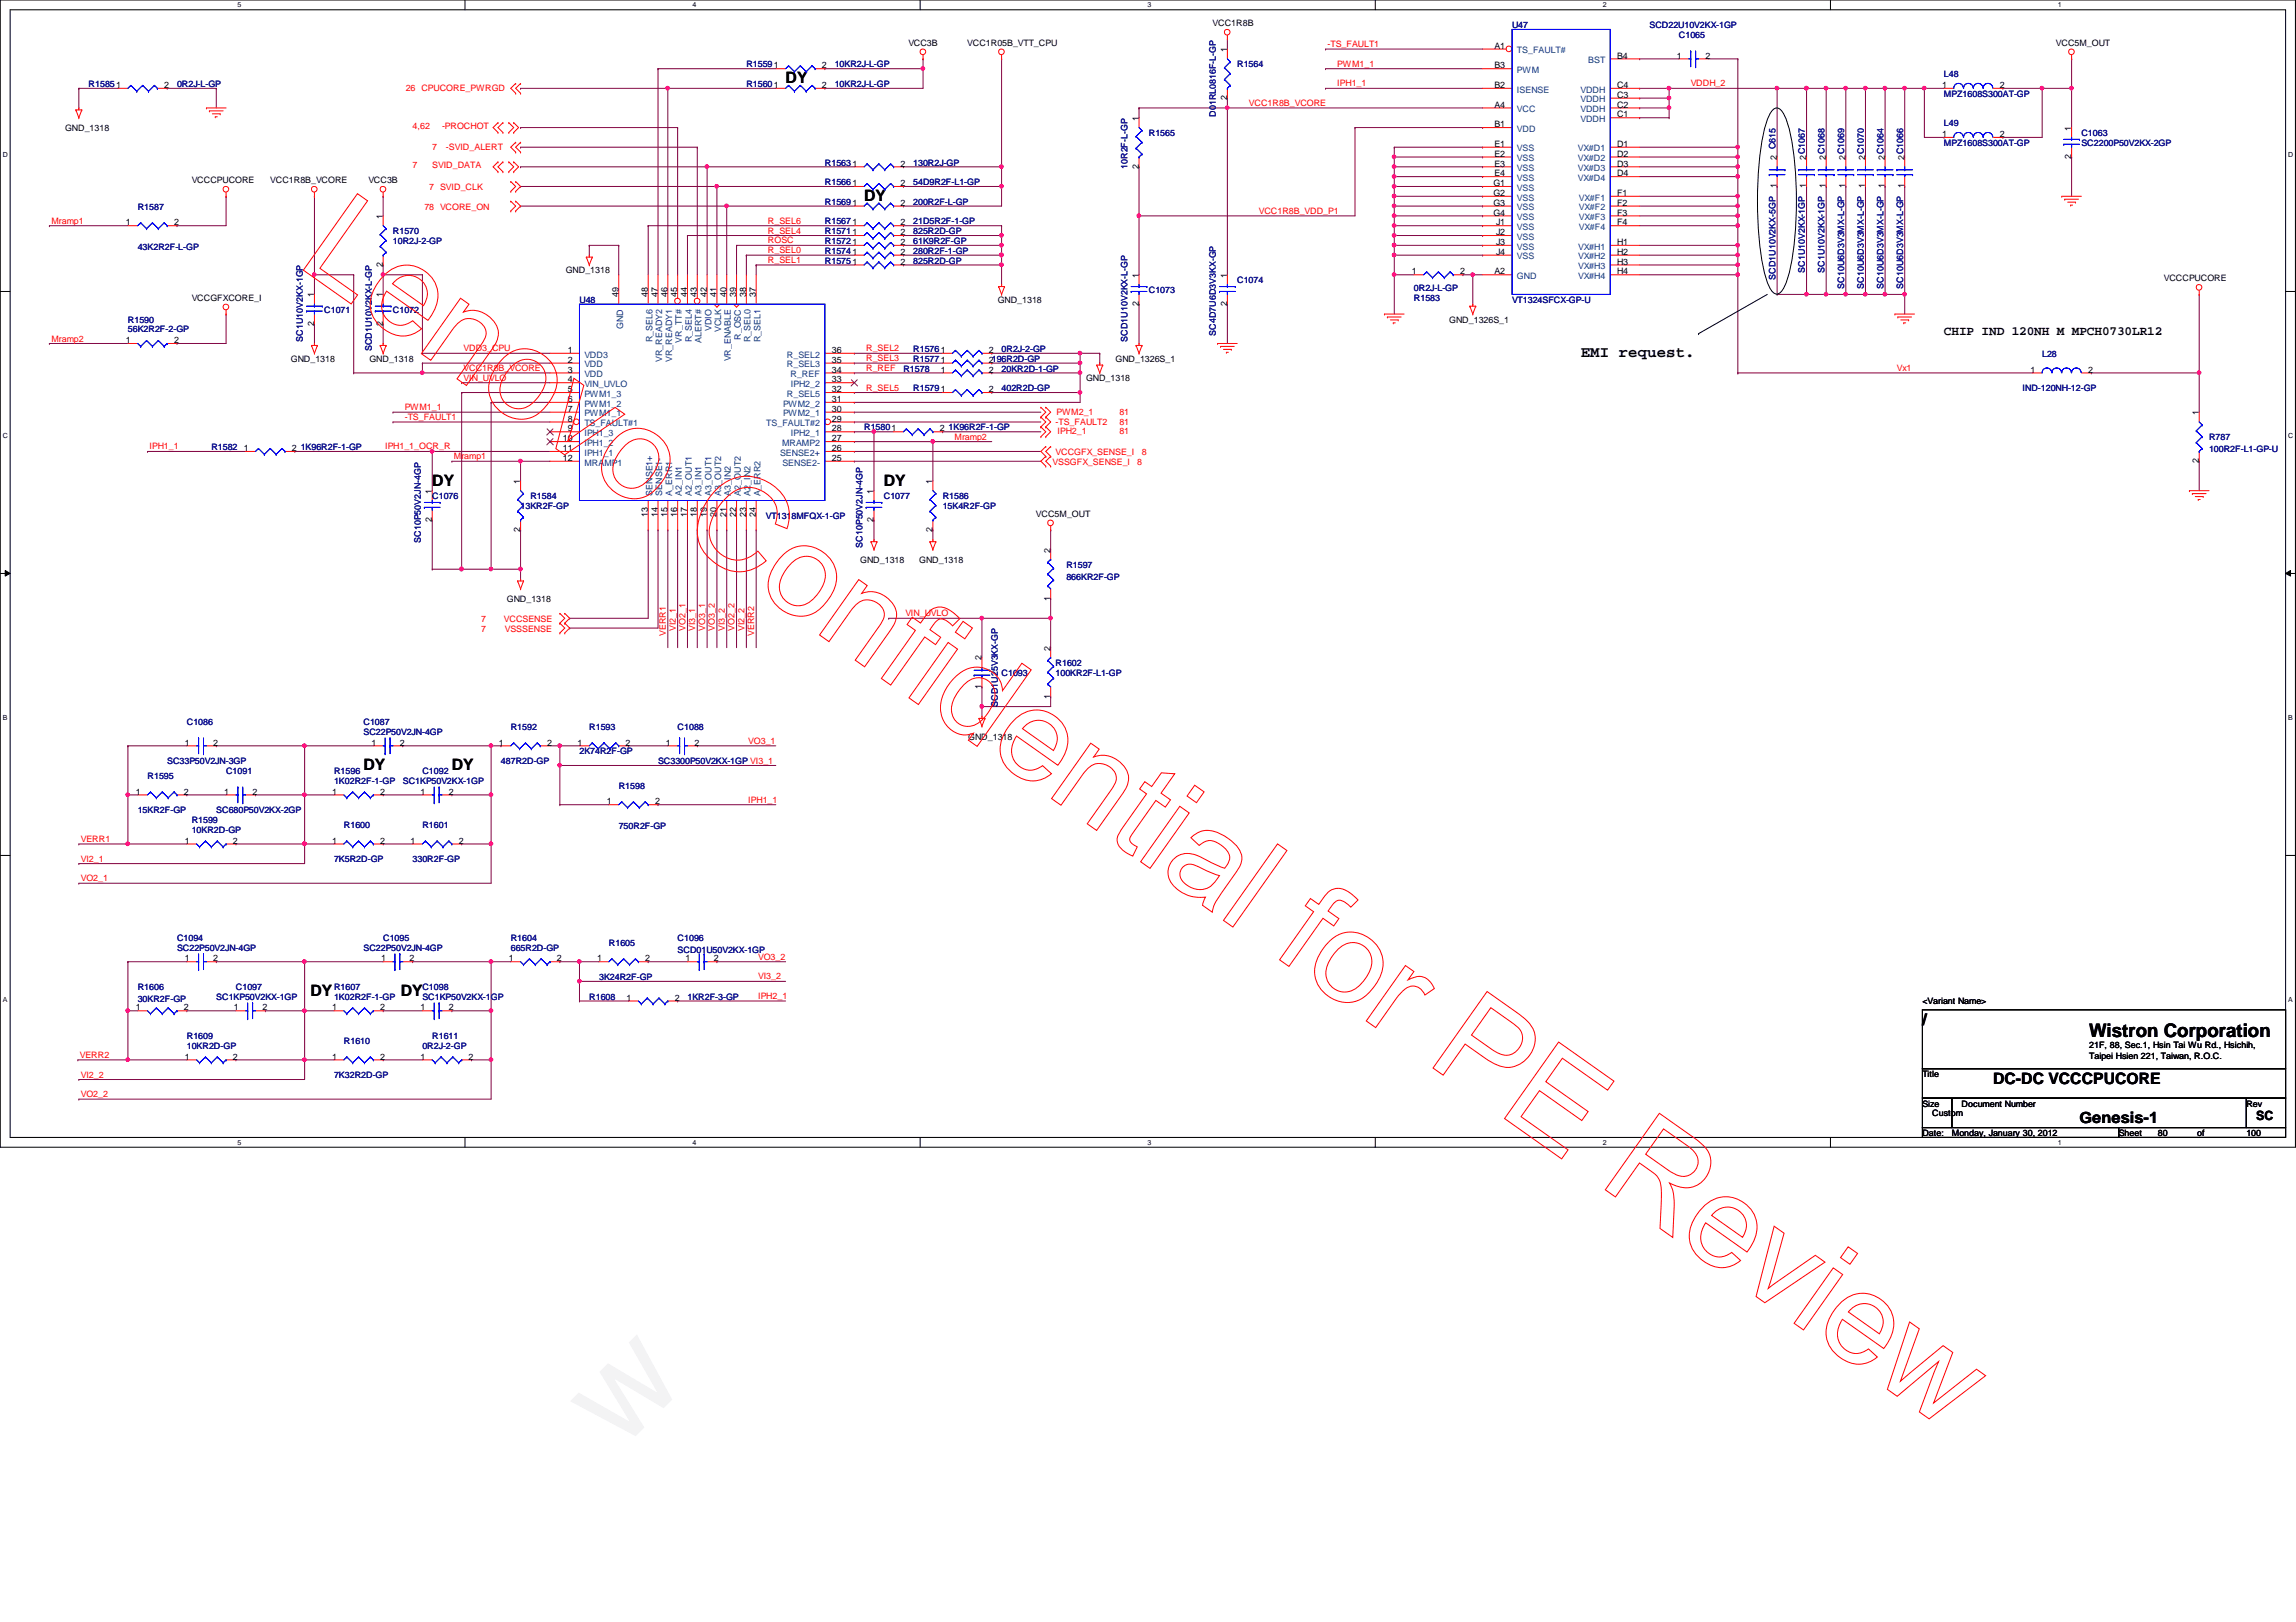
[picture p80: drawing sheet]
<svg xmlns="http://www.w3.org/2000/svg" width="297mm" height="210mm" viewBox="0 0 297 210" stroke-linecap="round" stroke-linejoin="round" font-family="sans-serif">
<defs><g id="words">
<text font-size="2.4" x="270.3" y="134.2">Wistron Corporation</text>
<g font-size="2">
<text x="101.6" y="10.8">DY</text>
<text x="111.8" y="26">DY</text>
<text x="204.5" y="46.1">EMI request.</text>
<text x="55.9" y="62.9">DY</text>
<text x="114.3" y="62.9">DY</text>
<text x="47" y="99.7">DY</text>
<text x="58.5" y="99.7">DY</text>
<text x="40.2" y="128.9">DY</text>
<text x="51.9" y="128.9">DY</text>
<text x="248.7" y="132.6">/</text>
<text x="257.8" y="140.3">DC-DC VCCCPUCORE</text>
<text x="269" y="145.3">Genesis-1</text>
</g>
<g font-size="1.7">
<text x="251.5" y="43.3">CHIP IND 120NH M MPCH0730LR12</text>
<text x="291.9" y="144.9">SC</text>
</g>
<g font-size="1.1">
<text x="117.5" y="5.9">VCC3B</text>
<text x="125.1" y="5.9">VCC1R05B_VTT_CPU</text>
<text x="156.9" y="3.4">VCC1R8B</text>
<text x="266" y="5.9">VCC5M_OUT</text>
<text x="21.2" y="11.4">2</text>
<text x="106.3" y="11.4">2</text>
<text x="106.3" y="8.8">2</text>
<text x="158.7" y="6.7" transform="rotate(-90 158.7 6.7)">1</text>
<text x="193.3" y="6.3">A1</text>
<text x="193.3" y="8.8">B3</text>
<text x="193.3" y="11.4">B2</text>
<text x="209.2" y="11.4">C4</text>
<text x="209.2" y="7.6">B4</text>
<text x="217" y="7.6">1</text>
<text x="220.6" y="7.6">2</text>
<text x="251.2" y="11.4">1</text>
<text x="258.7" y="11.4">2</text>
<text x="8.4" y="17">GND_1318</text>
<text x="147.3" y="15.6" transform="rotate(-90 147.3 15.6)">1</text>
<text x="158.7" y="13" transform="rotate(-90 158.7 13)">2</text>
<text x="193.3" y="13.9">A4</text>
<text x="193.3" y="16.5">B1</text>
<text x="209.2" y="15.2">C1</text>
<text x="209.2" y="13.9">C2</text>
<text x="209.2" y="12.7">C3</text>
<text x="251.2" y="17.7">1</text>
<text x="258.7" y="17.7">2</text>
<text x="268" y="16.9" transform="rotate(-90 268 16.9)">1</text>
<text x="24.8" y="23.7">VCCCPUCORE</text>
<text x="35" y="23.7">VCC1R8B_VCORE</text>
<text x="47.7" y="23.7">VCC3B</text>
<text x="116.5" y="21.5">2</text>
<text x="147.3" y="21.8" transform="rotate(-90 147.3 21.8)">2</text>
<text x="193.3" y="22.8">E4</text>
<text x="193.3" y="19">E1</text>
<text x="193.3" y="20.3">E2</text>
<text x="193.3" y="21.5">E3</text>
<text x="209.2" y="19">D1</text>
<text x="209.2" y="20.3">D2</text>
<text x="209.2" y="21.5">D3</text>
<text x="209.2" y="22.8">D4</text>
<text x="229.9" y="20.7" transform="rotate(-90 229.9 20.7)">2 C615</text>
<text x="233.7" y="20.7" transform="rotate(-90 233.7 20.7)">2C1067</text>
<text x="236.2" y="20.7" transform="rotate(-90 236.2 20.7)">2C1068</text>
<text x="238.8" y="20.7" transform="rotate(-90 238.8 20.7)">2C1069</text>
<text x="241.3" y="20.7" transform="rotate(-90 241.3 20.7)">2C1070</text>
<text x="243.8" y="20.7" transform="rotate(-90 243.8 20.7)">2C1064</text>
<text x="246.4" y="20.7" transform="rotate(-90 246.4 20.7)">2C1066</text>
<text x="268" y="20.6" transform="rotate(-90 268 20.6)">2</text>
<text x="16.3" y="29.2">1</text>
<text x="22.5" y="29.2">2</text>
<text x="49.5" y="28.3" transform="rotate(-90 49.5 28.3)">1</text>
<text x="116.5" y="29.2">2</text>
<text x="116.5" y="26.6">2</text>
<text x="116.5" y="24.1">2</text>
<text x="193.2" y="24.1">G1</text>
<text x="193.2" y="25.4">G2</text>
<text x="193.2" y="26.6">G3</text>
<text x="193.2" y="27.9">G4</text>
<text x="193.5" y="29.2">J1</text>
<text x="209.2" y="25.4">F1</text>
<text x="209.2" y="26.6">F2</text>
<text x="209.2" y="27.9">F3</text>
<text x="209.2" y="29.2">F4</text>
<text x="229.9" y="24.4" transform="rotate(-90 229.9 24.4)">1</text>
<text x="233.7" y="24.4" transform="rotate(-90 233.7 24.4)">1</text>
<text x="236.2" y="24.4" transform="rotate(-90 236.2 24.4)">1</text>
<text x="238.8" y="24.4" transform="rotate(-90 238.8 24.4)">1</text>
<text x="241.3" y="24.4" transform="rotate(-90 241.3 24.4)">1</text>
<text x="243.8" y="24.4" transform="rotate(-90 243.8 24.4)">1</text>
<text x="246.4" y="24.4" transform="rotate(-90 246.4 24.4)">1</text>
<text x="49.5" y="34.5" transform="rotate(-90 49.5 34.5)">2</text>
<text x="73.2" y="35.4">GND_1318</text>
<text x="116.5" y="31.7">2</text>
<text x="116.5" y="34.2">2</text>
<text x="116.5" y="30.4">2</text>
<text x="116.5" y="33">2</text>
<text x="147.3" y="35.9" transform="rotate(-90 147.3 35.9)">1</text>
<text x="158.7" y="35.9" transform="rotate(-90 158.7 35.9)">1</text>
<text x="182.7" y="35.5">1</text>
<text x="188.9" y="35.5">2</text>
<text x="193.3" y="35.5">A2</text>
<text x="193.5" y="30.4">J2</text>
<text x="193.5" y="31.7">J3</text>
<text x="193.5" y="33">J4</text>
<text x="209.2" y="31.7">H1</text>
<text x="209.2" y="33">H2</text>
<text x="209.2" y="34.2">H3</text>
<text x="209.2" y="35.5">H4</text>
<text x="24.8" y="38.9">VCCGFXCORE_I</text>
<text x="40.6" y="38.5" transform="rotate(-90 40.6 38.5)">1</text>
<text x="49.5" y="38.5" transform="rotate(-90 49.5 38.5)">1</text>
<text x="80" y="38.5" transform="rotate(-90 80 38.5)">49</text>
<text x="83.8" y="38.5" transform="rotate(-90 83.8 38.5)">48</text>
<text x="85.1" y="38.5" transform="rotate(-90 85.1 38.5)">47</text>
<text x="86.4" y="38.5" transform="rotate(-90 86.4 38.5)">46</text>
<text x="87.6" y="38.5" transform="rotate(-90 87.6 38.5)">45</text>
<text x="88.9" y="38.5" transform="rotate(-90 88.9 38.5)">44</text>
<text x="90.2" y="38.5" transform="rotate(-90 90.2 38.5)">43</text>
<text x="91.4" y="38.5" transform="rotate(-90 91.4 38.5)">42</text>
<text x="92.7" y="38.5" transform="rotate(-90 92.7 38.5)">41</text>
<text x="94" y="38.5" transform="rotate(-90 94 38.5)">40</text>
<text x="95.2" y="38.5" transform="rotate(-90 95.2 38.5)">39</text>
<text x="96.5" y="38.5" transform="rotate(-90 96.5 38.5)">38</text>
<text x="97.8" y="38.5" transform="rotate(-90 97.8 38.5)">37</text>
<text x="129.1" y="39.2">GND_1318</text>
<text x="147.3" y="39.6" transform="rotate(-90 147.3 39.6)">2</text>
<text x="158.7" y="39.6" transform="rotate(-90 158.7 39.6)">2</text>
<text x="187.5" y="41.7">GND_1326S_1</text>
<text x="279.9" y="36.4">VCCCPUCORE</text>
<text x="16.3" y="44.4">1</text>
<text x="22.5" y="44.4">2</text>
<text x="37.6" y="46.8">GND_1318</text>
<text x="40.6" y="42.2" transform="rotate(-90 40.6 42.2)">2</text>
<text x="47.8" y="46.8">GND_1318</text>
<text x="49.5" y="42.2" transform="rotate(-90 49.5 42.2)">2</text>
<text x="73.4" y="45.7">1</text>
<text x="73.4" y="46.9">2</text>
<text x="107.6" y="45.7">36</text>
<text x="107.6" y="46.9">35</text>
<text x="127.9" y="46.9">2196R2D-GP</text>
<text x="127.9" y="45.7">2</text>
<text x="144.3" y="46.8">GND_1326S_1</text>
<text x="73.4" y="48.2">3</text>
<text x="73.4" y="49.5">4</text>
<text x="73.4" y="50.8">5</text>
<text x="73.4" y="52">6</text>
<text x="73.4" y="53.3">7</text>
<text x="107.6" y="52">31</text>
<text x="107.6" y="53.3">30</text>
<text x="107.6" y="50.8">32</text>
<text x="107.6" y="48.2">34</text>
<text x="107.6" y="49.5">33</text>
<text x="121.7" y="48.2">1</text>
<text x="127.9" y="48.2">2</text>
<text x="127.9" y="50.8">2</text>
<text x="140.5" y="49.4">GND_1318</text>
<text x="262.7" y="48.2">1</text>
<text x="270.2" y="48.2">2</text>
<text x="284.5" y="53.7" transform="rotate(-90 284.5 53.7)">1</text>
<text x="31.5" y="58.4">1</text>
<text x="37.8" y="58.4">2</text>
<text x="72.8" y="58.4">11</text>
<text x="72.8" y="59.6">12</text>
<text x="72.8" y="57.1">10</text>
<text x="73.4" y="54.6">8</text>
<text x="73.4" y="55.8">9</text>
<text x="107.6" y="57.1">27</text>
<text x="107.6" y="59.6">25</text>
<text x="107.6" y="58.4">26</text>
<text x="107.6" y="55.8">28</text>
<text x="107.6" y="54.6">29</text>
<text x="121.6" y="55.8">2</text>
<text x="284.5" y="59.9" transform="rotate(-90 284.5 59.9)">2</text>
<text x="55.9" y="63.9" transform="rotate(-90 55.9 63.9)">1</text>
<text x="67.3" y="62.6" transform="rotate(-90 67.3 62.6)">1</text>
<text x="113" y="63.9" transform="rotate(-90 113 63.9)">1</text>
<text x="120.6" y="62.6" transform="rotate(-90 120.6 62.6)">1</text>
<text x="55.9" y="67.6" transform="rotate(-90 55.9 67.6)">2</text>
<text x="67.3" y="68.8" transform="rotate(-90 67.3 68.8)">2</text>
<text x="83.8" y="66.9" transform="rotate(-90 83.8 66.9)">13</text>
<text x="85.1" y="66.9" transform="rotate(-90 85.1 66.9)">14</text>
<text x="86.4" y="66.9" transform="rotate(-90 86.4 66.9)">15</text>
<text x="87.6" y="66.9" transform="rotate(-90 87.6 66.9)">16</text>
<text x="88.9" y="66.9" transform="rotate(-90 88.9 66.9)">17</text>
<text x="90.2" y="66.9" transform="rotate(-90 90.2 66.9)">18</text>
<text x="91.4" y="66.9" transform="rotate(-90 91.4 66.9)">19</text>
<text x="92.7" y="66.9" transform="rotate(-90 92.7 66.9)">20</text>
<text x="94" y="66.9" transform="rotate(-90 94 66.9)">21</text>
<text x="95.2" y="66.9" transform="rotate(-90 95.2 66.9)">22</text>
<text x="96.5" y="66.9" transform="rotate(-90 96.5 66.9)">23</text>
<text x="97.8" y="66.9" transform="rotate(-90 97.8 66.9)">24</text>
<text x="113" y="67.6" transform="rotate(-90 113 67.6)">2</text>
<text x="120.6" y="68.8" transform="rotate(-90 120.6 68.8)">2</text>
<text x="134" y="66.9">VCC5M_OUT</text>
<text x="135.9" y="71.5" transform="rotate(-90 135.9 71.5)">2</text>
<text x="65.6" y="77.9">GND_1318</text>
<text x="111.3" y="72.9">GND_1318</text>
<text x="118.9" y="72.9">GND_1318</text>
<text x="135.9" y="77.7" transform="rotate(-90 135.9 77.7)">1</text>
<text x="127" y="89.2" transform="rotate(-90 127 89.2)">1</text>
<text x="127" y="85.5" transform="rotate(-90 127 85.5)">2</text>
<text x="135.9" y="84.2" transform="rotate(-90 135.9 84.2)">2</text>
<text x="125.3" y="95.7">GND_1318</text>
<text x="135.9" y="90.4" transform="rotate(-90 135.9 90.4)">1</text>
<text x="23.9" y="96.5">1</text>
<text x="27.6" y="96.5">2</text>
<text x="48" y="96.5">1</text>
<text x="51.7" y="96.5">2</text>
<text x="64.6" y="96.5">1</text>
<text x="70.8" y="96.5">2</text>
<text x="74.7" y="96.5">1</text>
<text x="80.9" y="96.5">2</text>
<text x="86.1" y="96.5">1</text>
<text x="89.8" y="96.5">2</text>
<text x="17.6" y="102.8">1</text>
<text x="23.8" y="102.8">2</text>
<text x="29" y="102.8">1</text>
<text x="32.7" y="102.8">2</text>
<text x="43" y="102.8">1</text>
<text x="49.2" y="102.8">2</text>
<text x="54.4" y="102.8">1</text>
<text x="58.1" y="102.8">2</text>
<text x="78.5" y="104.1">1</text>
<text x="84.7" y="104.1">2</text>
<text x="23.9" y="109.2">1</text>
<text x="30.1" y="109.2">2</text>
<text x="43" y="109.2">1</text>
<text x="49.2" y="109.2">2</text>
<text x="53.1" y="109.2">1</text>
<text x="59.3" y="109.2">2</text>
<text x="23.9" y="124.4">1</text>
<text x="27.6" y="124.4">2</text>
<text x="49.3" y="124.4">1</text>
<text x="53" y="124.4">2</text>
<text x="65.8" y="124.4">1</text>
<text x="72" y="124.4">2</text>
<text x="77.3" y="124.4">1</text>
<text x="83.5" y="124.4">2</text>
<text x="88.7" y="124.4">1</text>
<text x="92.4" y="124.4">2</text>
<text x="17.6" y="130.8">1</text>
<text x="23.8" y="130.8">2</text>
<text x="30.3" y="130.8">1</text>
<text x="33.9" y="130.8">2</text>
<text x="43" y="130.8">1</text>
<text x="49.2" y="130.8">2</text>
<text x="54.4" y="130.8">1</text>
<text x="58.1" y="130.8">2</text>
<text x="81.1" y="129.5">1</text>
<text x="87.3" y="129.5">2</text>
<text x="248.7" y="129.9">&lt;Variant Name&gt;</text>
<text x="23.9" y="137.1">1</text>
<text x="30.1" y="137.1">2</text>
<text x="43" y="137.1">1</text>
<text x="49.2" y="137.1">2</text>
<text x="54.4" y="137.1">1</text>
<text x="60.6" y="137.1">2</text>
<text x="270.3" y="135.6">21F, 88, Sec.1, Hsin Tai Wu Rd., Hsichih,</text>
<text x="270.3" y="137">Taipei Hsien 221, Taiwan, R.O.C.</text>
<text x="248.7" y="139.4">Title</text>
<text x="248.7" y="143.2">Size</text>
<text x="253.8" y="143.2">Document Number</text>
<text x="290.6" y="143.2">Rev</text>
<text x="248.7" y="147">Date:</text>
<text x="250" y="144.5">Custom</text>
<text x="252.5" y="147">Monday, January 30, 2012</text>
<text x="274.1" y="147">Sheet</text>
<text x="279.2" y="147">80</text>
<text x="284.3" y="147">of</text>
<text x="290.6" y="147">100</text>
</g>
<g font-size="1.1" fill="#000080">
<text x="195.6" y="3.6">U47</text>
<text x="213.4" y="3.6">SCD22U10V2KX-1GP</text>
<text x="217.2" y="4.9">C1065</text>
<text x="11.5" y="11.3">R15851</text>
<text x="22.9" y="11.3">0R2J-L-GP</text>
<text x="96.6" y="11.3">R15601</text>
<text x="96.6" y="8.7">R15591</text>
<text x="108" y="11.3">10KR2J-L-GP</text>
<text x="108" y="8.7">10KR2J-L-GP</text>
<text x="160.1" y="8.7">R1564</text>
<text x="251.5" y="10">L48</text>
<text x="148.6" y="17.6">R1565</text>
<text x="157.3" y="15.1" transform="rotate(-90 157.3 15.1)">D01RL0816F-L-GP</text>
<text x="251.5" y="12.5">MPZ1608S300AT-GP</text>
<text x="251.5" y="16.3">L49</text>
<text x="269.3" y="17.6">C1063</text>
<text x="106.7" y="21.4">R15631</text>
<text x="106.7" y="24">R15661</text>
<text x="118.1" y="21.4">130R2J-GP</text>
<text x="118.1" y="24">54D9R2F-L1-GP</text>
<text x="145.9" y="21.8" transform="rotate(-90 145.9 21.8)">10R2F-L-GP</text>
<text x="251.5" y="18.9">MPZ1608S300AT-GP</text>
<text x="269.3" y="18.9">SC2200P50V2KX-2GP</text>
<text x="17.8" y="27.1">R1587</text>
<text x="106.7" y="29">R15671</text>
<text x="106.7" y="26.5">R15691</text>
<text x="118.1" y="29">21D5R2F-1-GP</text>
<text x="118.1" y="26.5">200R2F-L-GP</text>
<text x="17.8" y="32.3">43K2R2F-L-GP</text>
<text x="50.8" y="30.3">R1570</text>
<text x="50.8" y="31.6">10R2J-2-GP</text>
<text x="106.7" y="31.6">R15721</text>
<text x="106.7" y="34.1">R15751</text>
<text x="106.7" y="30.3">R15711</text>
<text x="106.7" y="32.9">R15741</text>
<text x="118.1" y="31.6">61K9R2F-GP</text>
<text x="118.1" y="34.1">825R2D-GP</text>
<text x="118.1" y="30.3">825R2D-GP</text>
<text x="118.1" y="32.9">280R2F-1-GP</text>
<text x="233.5" y="35.3" transform="rotate(-90 233.5 35.3)">SC1U10V2KX-1GP</text>
<text x="236" y="35.3" transform="rotate(-90 236 35.3)">SC1U10V2KX-1GP</text>
<text x="16.5" y="41.7">R1590</text>
<text x="41.9" y="40.5">C1071</text>
<text x="50.8" y="40.5">C1072</text>
<text x="75" y="39.2">U48</text>
<text x="148.6" y="37.9">C1073</text>
<text x="160.1" y="36.7">C1074</text>
<text x="182.9" y="38.9">R1583</text>
<text x="182.9" y="37.7">0R2J-L-GP</text>
<text x="195.6" y="39.2">VT1324SFCX-GP-U</text>
<text x="229.7" y="36.2" transform="rotate(-90 229.7 36.2)">SCD1U10V2KX-5GP</text>
<text x="238.6" y="37.3" transform="rotate(-90 238.6 37.3)">SC10U6D3V3MX-L-GP</text>
<text x="241.1" y="37.3" transform="rotate(-90 241.1 37.3)">SC10U6D3V3MX-L-GP</text>
<text x="243.7" y="37.3" transform="rotate(-90 243.7 37.3)">SC10U6D3V3MX-L-GP</text>
<text x="246.2" y="37.3" transform="rotate(-90 246.2 37.3)">SC10U6D3V3MX-L-GP</text>
<text x="16.5" y="43">56K2R2F-2-GP</text>
<text x="39.2" y="44.2" transform="rotate(-90 39.2 44.2)">SC1U10V2KX-1GP</text>
<text x="48.1" y="45.5" transform="rotate(-90 48.1 45.5)">SCD1U10V2KX-L-GP</text>
<text x="118.1" y="46.8">R15771</text>
<text x="118.1" y="45.6">R15761</text>
<text x="129.6" y="45.6">0R2J-2-GP</text>
<text x="145.9" y="44.2" transform="rotate(-90 145.9 44.2)">SCD1U10V2KX-L-GP</text>
<text x="157.3" y="43.4" transform="rotate(-90 157.3 43.4)">SC4D7U6D3V3KX-GP</text>
<text x="264.2" y="46.2">L28</text>
<text x="116.9" y="48.1">R1578</text>
<text x="118.1" y="50.6">R15791</text>
<text x="129.6" y="48.1">20KR2D-1-GP</text>
<text x="129.6" y="50.6">402R2D-GP</text>
<text x="261.7" y="50.6">IND-120NH-12-GP</text>
<text x="27.3" y="58.3">R1582</text>
<text x="38.9" y="58.3">1K96R2F-1-GP</text>
<text x="111.8" y="55.7">R15801</text>
<text x="122.7" y="55.7">1K96R2F-1-GP</text>
<text x="285.8" y="57">R787</text>
<text x="285.8" y="58.5">100R2F-L1-GP-U</text>
<text x="55.9" y="64.6">C1076</text>
<text x="67.3" y="65.9">13KR2F-GP</text>
<text x="68.6" y="64.6">R1584</text>
<text x="114.3" y="64.6">C1077</text>
<text x="122" y="64.6">R1586</text>
<text x="122" y="65.9">15K4R2F-GP</text>
<text x="54.4" y="70.2" transform="rotate(-90 54.4 70.2)">SC10P50V2JN-4GP</text>
<text x="99.1" y="67.1">VT1318MFQX-1-GP</text>
<text x="111.6" y="70.9" transform="rotate(-90 111.6 70.9)">SC10P50V2JN-4GP</text>
<text x="138" y="73.5">R1597</text>
<text x="138" y="75">866KR2F-GP</text>
<text x="129.6" y="87.5">C1093</text>
<text x="136.6" y="86.2">R1602</text>
<text x="136.6" y="87.5">100KR2F-L1-GP</text>
<text x="24.2" y="93.8">C1086</text>
<text x="47" y="93.8">C1087</text>
<text x="47" y="95.1">SC22P50V2JN-4GP</text>
<text x="66.1" y="94.4">R1592</text>
<text x="76.2" y="94.4">R1593</text>
<text x="87.7" y="94.4">C1088</text>
<text x="129.1" y="91.4" transform="rotate(-90 129.1 91.4)">SCD1U25V3KX-GP</text>
<text x="19.1" y="100.8">R1595</text>
<text x="21.6" y="98.9">SC33P50V2JN-3GP</text>
<text x="29.2" y="100.2">C1091</text>
<text x="43.2" y="100.2">R1596</text>
<text x="43.2" y="101.4">1K02R2F-1-GP</text>
<text x="52.1" y="101.4">SC1KP50V2KX-1GP</text>
<text x="54.6" y="100.2">C1092</text>
<text x="64.8" y="98.9">487R2D-GP</text>
<text x="75" y="97.6">2K74R2F-GP</text>
<text x="85.1" y="98.9">SC3300P50V2KX-1GP VI3_1</text>
<text x="17.8" y="105.2">15KR2F-GP</text>
<text x="24.8" y="106.5">R1599</text>
<text x="24.8" y="107.8">10KR2D-GP</text>
<text x="28" y="105.2">SC680P50V2KX-2GP</text>
<text x="44.5" y="107.1">R1600</text>
<text x="54.6" y="107.1">R1601</text>
<text x="80" y="102.1">R1598</text>
<text x="80" y="107.3">750R2F-GP</text>
<text x="43.2" y="111.6">7K5R2D-GP</text>
<text x="53.4" y="111.6">330R2F-GP</text>
<text x="22.9" y="121.8">C1094</text>
<text x="22.9" y="123">SC22P50V2JN-4GP</text>
<text x="47" y="123">SC22P50V2JN-4GP</text>
<text x="49.6" y="121.8">C1095</text>
<text x="66.1" y="121.8">R1604</text>
<text x="66.1" y="123">665R2D-GP</text>
<text x="78.8" y="122.4">R1605</text>
<text x="87.7" y="121.8">C1096</text>
<text x="87.7" y="123.3">SCD01U50V2KX-1GP</text>
<text x="17.8" y="128.1">R1606</text>
<text x="17.8" y="129.6">30KR2F-GP</text>
<text x="28" y="129.4">SC1KP50V2KX-1GP</text>
<text x="30.5" y="128.1">C1097</text>
<text x="43.2" y="128.1">R1607</text>
<text x="43.2" y="129.4">1K02R2F-1-GP</text>
<text x="54.6" y="128.1">C1098</text>
<text x="54.6" y="129.4">SC1KP50V2KX-1GP</text>
<text x="76.2" y="129.4">R1608</text>
<text x="77.5" y="126.8">3K24R2F-GP</text>
<text x="88.9" y="129.4">1KR2F-3-GP</text>
<text x="24.2" y="134.5">R1609</text>
<text x="24.2" y="135.7">10KR2D-GP</text>
<text x="44.5" y="135.1">R1610</text>
<text x="54.6" y="135.7">0R2J-2-GP</text>
<text x="55.9" y="134.5">R1611</text>
<text x="43.2" y="139.5">7K32R2D-GP</text>
</g>
<g font-size="1.1" fill="#f00">
<text x="52.5" y="11.8">26 CPUCORE_PWRGD</text>
<text x="171.7" y="6.1">-TS_FAULT1</text>
<text x="173" y="11.2">IPH1_1</text>
<text x="173" y="8.6">PWM1_1</text>
<text x="218.7" y="11.2">VDDH_2</text>
<text x="53.4" y="16.7">4,62</text>
<text x="57.2" y="16.7">-PROCHOT</text>
<text x="161.6" y="13.7">VCC1R8B_VCORE</text>
<text x="53.4" y="21.8">7</text>
<text x="55.9" y="21.8">SVID_DATA</text>
<text x="55.9" y="19.4">7</text>
<text x="57.7" y="19.4">-SVID_ALERT</text>
<text x="6.6" y="29">Mramp1</text>
<text x="54.9" y="27.1">78 VCORE_ON</text>
<text x="55.5" y="24.6">7 SVID_CLK</text>
<text x="99.4" y="29">R_SEL6</text>
<text x="162.9" y="27.7">VCC1R8B_VDD_P1</text>
<text x="99.4" y="31.5">ROSC</text>
<text x="99.4" y="34">R_SEL1</text>
<text x="99.4" y="32.8">R_SEL0</text>
<text x="99.4" y="30.2">R_SEL4</text>
<text x="6.6" y="44.2">Mramp2</text>
<text x="60" y="45.5">VDD3_CPU</text>
<text x="112.1" y="46.7">R_SEL3</text>
<text x="112.1" y="45.5">R_SEL2</text>
<text x="52.4" y="53.1">PWM1_1</text>
<text x="60" y="49.3">VIN_UVLO</text>
<text x="60" y="48">VCC1R8B_VCORE</text>
<text x="112.1" y="48">R_REF</text>
<text x="112.1" y="50.5">R_SEL5</text>
<text x="136.7" y="53.7">PWM2_1</text>
<text x="144.8" y="53.7">81</text>
<text x="245.4" y="48">Vx1</text>
<text x="19.3" y="58.2">IPH1_1</text>
<text x="49.8" y="58.2">IPH1_1_OCR_R</text>
<text x="52.4" y="54.4">-TS_FAULT1</text>
<text x="58.7" y="59.4">Mramp1</text>
<text x="123.5" y="56.9">Mramp2</text>
<text x="136.6" y="54.9">-TS_FAULT2</text>
<text x="136.6" y="58.9">VCCGFX_SENSE_I</text>
<text x="136.8" y="56.2">IPH2_1</text>
<text x="144.8" y="56.2">81</text>
<text x="144.8" y="54.9">81</text>
<text x="147.7" y="58.9">8</text>
<text x="136.2" y="60.2">VSSGFX_SENSE_I</text>
<text x="147.1" y="60.2">8</text>
<text x="62.3" y="80.5">7</text>
<text x="62.3" y="81.7">7</text>
<text x="65.2" y="80.5">VCCSENSE</text>
<text x="65.3" y="81.7">VSSSENSE</text>
<text x="86.1" y="82.3" transform="rotate(-90 86.1 82.3)">VERR1</text>
<text x="87.4" y="81.7" transform="rotate(-90 87.4 81.7)">VI2_1</text>
<text x="88.7" y="81.7" transform="rotate(-90 88.7 81.7)">VO2_1</text>
<text x="90" y="81.7" transform="rotate(-90 90 81.7)">VI3_1</text>
<text x="91.2" y="81.7" transform="rotate(-90 91.2 81.7)">VO3_1</text>
<text x="92.5" y="81.7" transform="rotate(-90 92.5 81.7)">VO3_2</text>
<text x="93.8" y="81.7" transform="rotate(-90 93.8 81.7)">VI3_2</text>
<text x="95" y="81.7" transform="rotate(-90 95 81.7)">VO2_2</text>
<text x="96.3" y="81.7" transform="rotate(-90 96.3 81.7)">VI2_2</text>
<text x="97.6" y="82.3" transform="rotate(-90 97.6 82.3)">VERR2</text>
<text x="117.1" y="79.8">VIN_UVLO</text>
<text x="96.8" y="96.3">VO3_1</text>
<text x="96.8" y="103.9">IPH1_1</text>
<text x="10.5" y="111.5">VI2_1</text>
<text x="10.5" y="109">VERR1</text>
<text x="10.5" y="114">VO2_1</text>
<text x="98.1" y="124.2">VO3_2</text>
<text x="98.1" y="126.7">VI3_2</text>
<text x="98.1" y="129.3">IPH2_1</text>
<text x="10.3" y="136.9">VERR2</text>
<text x="10.5" y="142">VO2_2</text>
<text x="10.5" y="139.4">VI2_2</text>
</g>
<g font-size="1.1" fill="#004080">
<text x="196.3" y="6.9">TS_FAULT#</text>
<text x="196.3" y="9.4">PWM</text>
<text x="196.3" y="12">ISENSE</text>
<text x="204.5" y="12">VDDH</text>
<text x="205.5" y="8.2">BST</text>
<text x="196.3" y="14.5">VCC</text>
<text x="196.3" y="17.1">VDD</text>
<text x="204.5" y="15.8">VDDH</text>
<text x="204.5" y="14.5">VDDH</text>
<text x="204.5" y="13.3">VDDH</text>
<text x="196.3" y="23.4">VSS</text>
<text x="196.3" y="19.6">VSS</text>
<text x="196.3" y="20.9">VSS</text>
<text x="196.3" y="22.1">VSS</text>
<text x="204.1" y="19.6">VX#D1</text>
<text x="204.1" y="20.9">VX#D2</text>
<text x="204.1" y="22.1">VX#D3</text>
<text x="204.1" y="23.4">VX#D4</text>
<text x="196.3" y="24.7">VSS</text>
<text x="196.3" y="26">VSS</text>
<text x="196.3" y="27.2">VSS</text>
<text x="196.3" y="28.5">VSS</text>
<text x="196.3" y="29.8">VSS</text>
<text x="204.3" y="26">VX#F1</text>
<text x="204.3" y="27.2">VX#F2</text>
<text x="204.3" y="28.5">VX#F3</text>
<text x="204.3" y="29.8">VX#F4</text>
<text x="196.3" y="31">VSS</text>
<text x="196.3" y="32.3">VSS</text>
<text x="196.3" y="33.6">VSS</text>
<text x="204.2" y="32.3">VX#H1</text>
<text x="204.2" y="33.6">VX#H2</text>
<text x="204.2" y="34.8">VX#H3</text>
<text x="196.3" y="36.1">GND</text>
<text x="204.2" y="36.1">VX#H4</text>
<text x="75.6" y="46.3">VDD3</text>
<text x="75.6" y="47.5">VDD</text>
<text x="80.6" y="42.6" transform="rotate(-90 80.6 42.6)">GND</text>
<text x="84.4" y="44.3" transform="rotate(-90 84.4 44.3)">R_SEL6</text>
<text x="85.7" y="46.9" transform="rotate(-90 85.7 46.9)">VR_READY2</text>
<text x="86.9" y="46.9" transform="rotate(-90 86.9 46.9)">VR_READY1</text>
<text x="88.2" y="44.3" transform="rotate(-90 88.2 44.3)">VR_TT#</text>
<text x="89.5" y="44.3" transform="rotate(-90 89.5 44.3)">R_SEL4</text>
<text x="90.8" y="44.4" transform="rotate(-90 90.8 44.4)">ALERT#</text>
<text x="92" y="42.8" transform="rotate(-90 92 42.8)">VDIO</text>
<text x="93.3" y="43" transform="rotate(-90 93.3 43)">VCLK</text>
<text x="94.6" y="46.8" transform="rotate(-90 94.6 46.8)">VR_ENABLE</text>
<text x="95.8" y="44" transform="rotate(-90 95.8 44)">R_OSC</text>
<text x="97.1" y="44.3" transform="rotate(-90 97.1 44.3)">R_SEL0</text>
<text x="98.4" y="44.3" transform="rotate(-90 98.4 44.3)">R_SEL1</text>
<text x="101.8" y="46.3">R_SEL2</text>
<text x="101.8" y="47.5">R_SEL3</text>
<text x="75.6" y="48.8">VDD</text>
<text x="75.6" y="50.1">VIN_UVLO</text>
<text x="75.6" y="51.4">PWM1_3</text>
<text x="75.6" y="52.6">PWM1_2</text>
<text x="75.6" y="53.9">PWM1_1</text>
<text x="101.3" y="52.6">PWM2_2</text>
<text x="101.3" y="53.9">PWM2_1</text>
<text x="101.8" y="51.4">R_SEL5</text>
<text x="102.3" y="48.8">R_REF</text>
<text x="102.3" y="50.1">IPH2_2</text>
<text x="75.6" y="59">IPH1_1</text>
<text x="75.6" y="55.2">TS_FAULT#1</text>
<text x="75.6" y="56.4">IPH1_3</text>
<text x="75.6" y="57.7">IPH1_2</text>
<text x="99.1" y="55.2">TS_FAULT#2</text>
<text x="100.9" y="59">SENSE2+</text>
<text x="101.2" y="57.7">MRAMP2</text>
<text x="102.3" y="56.4">IPH2_1</text>
<text x="75.6" y="60.2">MRAMP1</text>
<text x="84.4" y="64.1" transform="rotate(-90 84.4 64.1)">SENSE1+</text>
<text x="85.7" y="64.1" transform="rotate(-90 85.7 64.1)">SENSE1-</text>
<text x="86.9" y="64.1" transform="rotate(-90 86.9 64.1)">A_ERR1</text>
<text x="88.2" y="64.1" transform="rotate(-90 88.2 64.1)">A2_IN1</text>
<text x="89.5" y="64.1" transform="rotate(-90 89.5 64.1)">A2_OUT1</text>
<text x="90.8" y="64.1" transform="rotate(-90 90.8 64.1)">A3_IN1</text>
<text x="92" y="64.1" transform="rotate(-90 92 64.1)">A3_OUT1</text>
<text x="93.3" y="64.1" transform="rotate(-90 93.3 64.1)">A3_OUT2</text>
<text x="94.6" y="64.1" transform="rotate(-90 94.6 64.1)">A3_IN2</text>
<text x="95.8" y="64.1" transform="rotate(-90 95.8 64.1)">A2_OUT2</text>
<text x="97.1" y="64.1" transform="rotate(-90 97.1 64.1)">A2_IN2</text>
<text x="98.4" y="64.1" transform="rotate(-90 98.4 64.1)">A_ERR2</text>
<text x="101.2" y="60.2">SENSE2-</text>
</g>
<g font-size=".9">
<text x="30.7" y=".9">5</text>
<text x="89.6" y=".9">4</text>
<text x="148.5" y=".9">3</text>
<text x="207.3" y=".9">2</text>
<text x="266.2" y=".9">1</text>
<text x=".4" y="20.3">D</text>
<text x="296" y="20.3">D</text>
<text x=".4" y="56.7">C</text>
<text x="296" y="56.7">C</text>
<text x=".4" y="93.2">B</text>
<text x="296" y="93.2">B</text>
<text x=".4" y="129.7">A</text>
<text x="296" y="129.7">A</text>
<text x="30.7" y="148.1">5</text>
<text x="89.6" y="148.1">4</text>
<text x="148.5" y="148.1">3</text>
<text x="207.3" y="148.1">2</text>
<text x="266.2" y="148.1">1</text>
</g>
</g></defs>
<path d="M0 0h297v148.5h-297zM1.3 1.3h294.4v145.9h-294.4z" fill="none" stroke="#000" stroke-width=".13"/>
<g fill="#fff">
<path d="M30.7 .1h.5v1h-.5z"/>
<path d="M30.7 147.3h.5v1h-.5z"/>
</g>
<path d="M60.2 0v1.3M60.2 147.2v1.3" fill="none" stroke="#000" stroke-width=".13"/>
<g fill="#fff">
<path d="M89.6 .1h.5v1h-.5z"/>
<path d="M89.6 147.3h.5v1h-.5z"/>
</g>
<path d="M119 0v1.3M119 147.2v1.3" fill="none" stroke="#000" stroke-width=".13"/>
<g fill="#fff">
<path d="M148.5 .1h.5v1h-.5z"/>
<path d="M148.5 147.3h.5v1h-.5z"/>
</g>
<path d="M177.9 0v1.3M177.9 147.2v1.3" fill="none" stroke="#000" stroke-width=".13"/>
<g fill="#fff">
<path d="M207.3 .1h.6v1h-.6z"/>
<path d="M207.3 147.3h.6v1h-.6z"/>
</g>
<path d="M236.8 0v1.3M236.8 147.2v1.3" fill="none" stroke="#000" stroke-width=".13"/>
<g fill="#fff">
<path d="M266.2 .1h.5v1h-.5z"/>
<path d="M266.2 147.3h.5v1h-.5z"/>
<path d="M.4 19.5h.6v1h-.6z"/>
<path d="M296 19.5h.7v1h-.7z"/>
<path d="M.4 55.9h.6v1h-.6z"/>
<path d="M296 55.9h.7v1h-.7z"/>
</g>
<path d="M0 37.7h1.3M295.7 37.7h1.3" fill="none" stroke="#000" stroke-width=".13"/>
<g fill="#fff">
<path d="M.4 92.4h.6v1h-.6z"/>
<path d="M296 92.4h.6v1h-.6z"/>
</g>
<path d="M0 74.2h1.3M.7 73.8l.6 .4-.6 .3zM295.7 74.2l.6-.4v.7zM295.7 74.2h1.3" fill="none" stroke="#000" stroke-width=".13"/>
<path d="M.7 73.8l.6 .4-.6 .3zM295.7 74.2l.6-.4v.7z" fill="#000"/>
<g fill="#fff">
<path d="M.4 128.9h.5v1h-.5z"/>
<path d="M296 128.9h.6v1h-.6z"/>
</g>
<path d="M0 110.7h1.3M295.7 110.7h1.3" fill="none" stroke="#000" stroke-width=".13"/>
<path d="M116.9 34.3h.1M116.9 34.3h12.7M129.6 34.3h.1M129.6 34.3v2.5" fill="none" stroke="#800040" stroke-width=".13"/>
<path d="M129.4 34.1h.3l.1 .1-.1 .2-.2 .1-.1-.1z" fill-rule="evenodd" fill="#f0f"/>
<path d="M129.4 34.1h.3l.1 .1-.1 .2-.2 .1-.1-.1z" fill="none" stroke="#f0f" stroke-width=".13"/>
<path d="M116.9 30.5h.1M116.9 30.5h12.7M129.6 30.5h.1M129.6 30.5v1.2M110.5 48.3h.1M110.5 48.3h11.5" fill="none" stroke="#800040" stroke-width=".13"/>
<path d="M129.4 30.3h.3l.1 .1-.1 .2-.2 .1-.1-.1z" fill-rule="evenodd" fill="#f0f"/>
<path d="M129.4 30.3h.3l.1 .1-.1 .2-.2 .1-.1-.1z" fill="none" stroke="#f0f" stroke-width=".13"/>
<path d="M19.1 58.4h.1M19.1 58.4h12.7M40.7 41.9h.1M40.7 41.9v2.5M55.9 58.4h.1M55.9 58.4h15.3M59.7 49.5h.1M59.7 49.5h11.5M110.5 47h.1M110.5 47h11.5M67.3 73.7h.1M67.3 73.7v1.2" fill="none" stroke="#800040" stroke-width=".13"/>
<path d="M67.2 73.5h.3l.1 .1-.1 .2-.2 .1-.1-.1z" fill-rule="evenodd" fill="#f0f"/>
<path d="M67.2 73.5h.3l.1 .1-.1 .2-.2 .1-.1-.1z" fill="none" stroke="#f0f" stroke-width=".13"/>
<g fill="none" stroke="#800040" stroke-width=".13">
<path d="M49.6 35.6h.1M49.6 34.3h.1M49.6 35.6h5M49.6 34.3v1.3M54.6 35.6h.1M54.6 35.6v10.1M54.6 45.7h.1M54.6 45.7h16.6M67.3 59.7h.1M67.3 59.7h3.9M67.3 59.7v2.5M110.5 59.7h.1"/>
<path d="M110.5 59.7h24.2M63.5 73.7h.1M63.5 73.7h3.8"/>
</g>
<path d="M67.2 59.5h.3l.1 .1-.1 .2-.2 .1-.1-.1z" fill-rule="evenodd" fill="#f0f"/>
<path d="M67.2 59.5h.3l.1 .1-.1 .2-.2 .1-.1-.1z" fill="none" stroke="#f0f" stroke-width=".13"/>
<path d="M49.6 41.9h.1M49.6 41.9v2.5M54.6 48.3h.1M54.6 48.3h16.6" fill="none" stroke="#800040" stroke-width=".13"/>
<path d="M54.5 48.1h.3l.1 .1-.1 .2-.2 .1-.1-.1z" fill-rule="evenodd" fill="#f0f"/>
<path d="M54.5 48.1h.3l.1 .1-.1 .2-.2 .1-.1-.1z" fill="none" stroke="#f0f" stroke-width=".13"/>
<path d="M49.6 25.4h.1M49.6 35.6h.1M49.6 25.4v2.5M49.6 35.6v2.5" fill="none" stroke="#800040" stroke-width=".13"/>
<path d="M49.4 35.4h.3l.1 .1-.1 .2-.2 .1-.1-.1z" fill-rule="evenodd" fill="#f0f"/>
<path d="M49.4 35.4h.3l.1 .1-.1 .2-.2 .1-.1-.1z" fill="none" stroke="#f0f" stroke-width=".13"/>
<path d="M38.1 58.4h.1M38.1 58.4h17.8" fill="none" stroke="#800040" stroke-width=".13"/>
<path d="M55.7 58.2h.4v.2v.2h-.2h-.2z" fill-rule="evenodd" fill="#f0f"/>
<path d="M55.7 58.2h.4v.2v.2h-.2h-.2z" fill="none" stroke="#f0f" stroke-width=".13"/>
<g fill="none" stroke="#800040" stroke-width=".13">
<path d="M76.2 31.7h.1M76.2 31.7h3.8M83.9 29.2h.1M83.9 29.2v6.4M83.9 29.2h26.6M95.3 31.7h.1M95.3 31.7v3.9M95.3 31.7h15.2M97.8 34.3h.1M97.8 34.3v1.3M97.8 34.3h12.7M116.9 31.7h.1"/>
<path d="M116.9 31.7h12.7M55.9 58.4h.1M55.9 58.4v5.1M63.5 52.1h.1M63.5 52.1h7.7M67.3 68.6h.1M67.3 68.6v5.1M113.1 67.3h.1M113.1 67.3v2.5M120.7 68.6h.1M120.7 68.6v1.2"/>
</g>
<path d="M129.4 31.6h.3l.1 .1-.1 .2-.2 .1-.1-.1z" fill-rule="evenodd" fill="#f0f"/>
<path d="M129.4 31.6h.3l.1 .1-.1 .2-.2 .1-.1-.1z" fill="none" stroke="#f0f" stroke-width=".13"/>
<g fill="none" stroke="#800040" stroke-width=".13">
<path d="M76.2 31.7h.1M76.2 31.7v1.3M80 31.7h.1M80 31.7v3.9M96.6 33h.1M96.6 33h13.9M50.8 53.3h.1M50.8 53.3h20.4M110.5 54.6h.1M110.5 55.9h.1M110.5 54.6h24.2M110.5 55.9h2.6"/>
<path d="M113.1 55.9h.1M113.1 55.9v7.6M122 55.9h.1M122 55.9h12.7M128.3 50.8h.1M128.3 50.8h11.4"/>
</g>
<path d="M139.5 50.6h.4l.1 .2-.1 .1-.2 .1-.2-.1z" fill-rule="evenodd" fill="#f0f"/>
<path d="M139.5 50.6h.4l.1 .2-.1 .1-.2 .1-.2-.1z" fill="none" stroke="#f0f" stroke-width=".13"/>
<path d="M116.9 33h.1M116.9 33h12.7" fill="none" stroke="#800040" stroke-width=".13"/>
<path d="M129.4 32.8h.3l.1 .2-.1 .2h-.2h-.1z" fill-rule="evenodd" fill="#f0f"/>
<path d="M129.4 32.8h.3l.1 .2-.1 .2h-.2h-.1z" fill="none" stroke="#f0f" stroke-width=".13"/>
<g fill="none" stroke="#800040" stroke-width=".13">
<path d="M110.5 53.3h.1M110.5 45.7h.1M110.5 58.4h.1M110.5 53.3h24.2M110.5 45.7h11.5M110.5 58.4h24.2M113.1 55.9h.1M113.1 55.9h2.5M83.9 68.6h.1M83.9 68.6v11.4h-10.2M85.1 68.6h.1M85.1 68.6v12.7h-11.4"/>
<path d="M86.4 68.6h.1M86.4 68.6v15.2M87.7 68.6h.1M87.7 68.6v15.2M88.9 68.6h.1M88.9 68.6v15.2M90.2 68.6h.1M90.2 68.6v15.2M91.5 68.6h.1M91.5 68.6v15.2M92.7 68.6h.1M92.7 68.6v15.2"/>
<path d="M94 68.6h.1M94 68.6v15.2M95.3 68.6h.1M95.3 68.6v15.2M96.6 68.6h.1M96.6 68.6v15.2M97.8 68.6h.1M97.8 68.6v15.2M73.7 80h.1M73.7 81.3h.1"/>
</g>
<path d="M112.9 55.7h.3l.1 .1-.1 .2-.2 .1-.1-.1z" fill-rule="evenodd" fill="#f0f"/>
<path d="M112.9 55.7h.3l.1 .1-.1 .2-.2 .1-.1-.1z" fill="none" stroke="#f0f" stroke-width=".13"/>
<g fill="none" stroke="#800040" stroke-width=".13">
<path d="M40.7 35.6h.1M40.7 35.6v2.5M40.7 35.6h5.1M88.9 30.5h.1M88.9 30.5v5.1M88.9 30.5h21.6M96.6 33h.1M96.6 33v2.6M50.8 54.6h.1M50.8 54.6h20.4M59.7 50.8h.1M59.7 50.8h11.5"/>
<path d="M110.5 57.1h.1M110.5 57.1h10.2M120.7 57.1h.1M120.7 57.1v5.1M55.9 67.3h.1M55.9 67.3v6.4"/>
</g>
<path d="M40.5 35.4h.3l.1 .1-.1 .2-.2 .1-.1-.1z" fill-rule="evenodd" fill="#f0f"/>
<path d="M40.5 35.4h.3l.1 .1-.1 .2-.2 .1-.1-.1z" fill="none" stroke="#f0f" stroke-width=".13"/>
<path d="M45.8 35.6h.1M45.8 35.6v12.7M54.6 47h.1M54.6 47h16.6M54.6 47v1.3M59.7 50.8h.1M59.7 50.8v22.9" fill="none" stroke="#800040" stroke-width=".13"/>
<path d="M59.5 73.5h.4v.1v.2l-.2 .1-.2-.1z" fill-rule="evenodd" fill="#f0f"/>
<path d="M59.5 73.5h.4v.1v.2l-.2 .1-.2-.1z" fill="none" stroke="#f0f" stroke-width=".13"/>
<path d="M10.2 11.4h.1M10.2 11.4v2.6M10.2 11.4h5.1M21.6 11.4h.1M21.6 11.4h6.4M28 11.4h.1M28 11.4v2.6M55.9 73.7h.1M55.9 73.7h3.8" fill="none" stroke="#800040" stroke-width=".13"/>
<path d="M59.5 73.5h.4v.1v.2l-.2 .1-.2-.1z" fill-rule="evenodd" fill="#f0f"/>
<path d="M59.5 73.5h.4v.1v.2l-.2 .1-.2-.1z" fill="none" stroke="#f0f" stroke-width=".13"/>
<path d="M6.4 29.2h.1M6.4 29.2h10.1M22.9 29.2h.1M29.2 25.4h.1M29.2 25.4v3.8h-6.3M6.4 44.4h.1M6.4 44.4h10.1M22.9 44.4h.1M29.2 40.6h.1M29.2 40.6v3.8h-6.3M120.7 57.1h.1M120.7 57.1h7.6" fill="none" stroke="#800040" stroke-width=".13"/>
<path d="M120.5 57h.3l.1 .1-.1 .2-.2 .1-.1-.1z" fill-rule="evenodd" fill="#f0f"/>
<path d="M120.5 57h.3l.1 .1-.1 .2-.2 .1-.1-.1z" fill="none" stroke="#f0f" stroke-width=".13"/>
<path d="M110.5 52.1h.1M110.5 52.1h29.2M139.7 45.7h.1M139.7 45.7h2.6" fill="none" stroke="#800040" stroke-width=".13"/>
<path d="M139.5 45.5h.4l.1 .2-.1 .2h-.2h-.2z" fill-rule="evenodd" fill="#f0f"/>
<path d="M139.5 45.5h.4l.1 .2-.1 .2h-.2h-.2z" fill="none" stroke="#f0f" stroke-width=".13"/>
<path d="M128.3 48.3h.1M128.3 47h.1M128.3 48.3h11.4M128.3 47h11.4M139.7 48.3h.1M139.7 48.3v2.5" fill="none" stroke="#800040" stroke-width=".13"/>
<path d="M139.5 48.1h.4l.1 .1-.1 .2-.2 .1-.2-.1z" fill-rule="evenodd" fill="#f0f"/>
<path d="M139.5 48.1h.4l.1 .1-.1 .2-.2 .1-.2-.1z" fill="none" stroke="#f0f" stroke-width=".13"/>
<path d="M129.6 31.7h.1M129.6 31.7v1.3M142.3 45.7h.1M142.3 45.7v1.3" fill="none" stroke="#800040" stroke-width=".13"/>
<path d="M129.4 32.8h.3l.1 .2-.1 .2h-.2h-.1z" fill-rule="evenodd" fill="#f0f"/>
<path d="M129.4 32.8h.3l.1 .2-.1 .2h-.2h-.1z" fill="none" stroke="#f0f" stroke-width=".13"/>
<path d="M94 26.7h.1M94 26.7v8.9M116.9 29.2h.1M116.9 29.2h12.7M129.6 33h.1M129.6 29.2h.1M129.6 29.2v1.3M129.6 33v1.3" fill="none" stroke="#800040" stroke-width=".13"/>
<path d="M93.8 26.5h.4v.1v.2l-.2 .1-.2-.1z" fill-rule="evenodd" fill="#f0f"/>
<path d="M93.8 26.5h.4v.1v.2l-.2 .1-.2-.1z" fill="none" stroke="#f0f" stroke-width=".13"/>
<path d="M92.7 24.1h.1M92.7 24.1v11.5" fill="none" stroke="#800040" stroke-width=".13"/>
<path d="M92.6 23.9h.3l.1 .2-.1 .2h-.2h-.1z" fill-rule="evenodd" fill="#f0f"/>
<path d="M92.6 23.9h.3l.1 .2-.1 .2h-.2h-.1z" fill="none" stroke="#f0f" stroke-width=".13"/>
<path d="M40.7 25.4h.1M40.7 25.4v10.2M91.5 21.6h.1M91.5 21.6v14M45.8 48.3h.1M45.8 48.3h8.8" fill="none" stroke="#800040" stroke-width=".13"/>
<path d="M91.3 21.4h.3l.1 .1-.1 .2-.2 .1-.1-.1z" fill-rule="evenodd" fill="#f0f"/>
<path d="M91.3 21.4h.3l.1 .1-.1 .2-.2 .1-.1-.1z" fill="none" stroke="#f0f" stroke-width=".13"/>
<g fill="none" stroke="#800040" stroke-width=".13">
<path d="M87.7 16.5h.1M87.7 16.5v19.1M90.2 19h.1M90.2 19v16.6M129.6 7.6h.1M129.6 7.6v14h-12.7M91.5 21.6h.1M91.5 21.6h19M92.7 24.1h.1M92.7 24.1h17.8M94 26.7h.1M94 26.7h16.5"/>
<path d="M116.9 26.7h.1M116.9 21.6h.1M129.6 24.1h.1M129.6 24.1v2.6h-12.7"/>
</g>
<path d="M129.4 21.4h.3l.1 .1-.1 .2-.2 .1-.1-.1z" fill-rule="evenodd" fill="#f0f"/>
<path d="M129.4 21.4h.3l.1 .1-.1 .2-.2 .1-.1-.1z" fill="none" stroke="#f0f" stroke-width=".13"/>
<path d="M116.9 24.1h.1M129.6 21.6h.1M129.6 21.6v2.5h-12.7" fill="none" stroke="#800040" stroke-width=".13"/>
<path d="M129.4 23.9h.3l.1 .2-.1 .2h-.2h-.1z" fill-rule="evenodd" fill="#f0f"/>
<path d="M129.4 23.9h.3l.1 .2-.1 .2h-.2h-.1z" fill="none" stroke="#f0f" stroke-width=".13"/>
<path d="M67.3 19h.1M67.3 16.5h.1M67.3 19h22.9M67.3 16.5h20.4M86.4 11.4h.1M86.4 11.4v24.2M67.3 26.7h.1M67.3 24.1h.1M67.3 21.6h.1M67.3 26.7h26.7M67.3 24.1h25.4M67.3 21.6h24.2" fill="none" stroke="#800040" stroke-width=".13"/>
<path d="M86.2 11.2h.3l.1 .2-.1 .2h-.1h-.2z" fill-rule="evenodd" fill="#f0f"/>
<path d="M86.2 11.2h.3l.1 .2-.1 .2h-.1h-.2z" fill="none" stroke="#f0f" stroke-width=".13"/>
<path d="M85.1 8.9h.1M85.1 8.9h15.3M85.1 8.9v26.7M86.4 11.4h.1M86.4 11.4h14M106.7 11.4h.1M119.4 8.9h.1M119.4 8.9v2.5h-12.7" fill="none" stroke="#800040" stroke-width=".13"/>
<path d="M119.2 8.7h.4v.1v.2l-.2 .1-.2-.1z" fill-rule="evenodd" fill="#f0f"/>
<path d="M119.2 8.7h.4v.1v.2l-.2 .1-.2-.1z" fill="none" stroke="#f0f" stroke-width=".13"/>
<path d="M67.3 11.4h.1M67.3 11.4h19.1M106.7 8.9h.1M119.4 7.6h.1M119.4 7.6v1.3h-12.7M127 91.4h.1M127 91.4v1.3" fill="none" stroke="#800040" stroke-width=".13"/>
<path d="M126.8 91.2h.4l.1 .2-.1 .2-.2 .1-.2-.1z" fill-rule="evenodd" fill="#f0f"/>
<path d="M126.8 91.2h.4l.1 .2-.1 .2-.2 .1-.2-.1z" fill="none" stroke="#f0f" stroke-width=".13"/>
<path d="M127 91.4h.1M135.9 90.2h.1M135.9 80h.1M135.9 90.2v1.2h-8.9M135.9 80v3.8" fill="none" stroke="#800040" stroke-width=".13"/>
<path d="M135.7 79.8h.4v.2v.1l-.2 .1-.2-.1z" fill-rule="evenodd" fill="#f0f"/>
<path d="M135.7 79.8h.4v.2v.1l-.2 .1-.2-.1z" fill="none" stroke="#f0f" stroke-width=".13"/>
<path d="M135.9 68.6h.1M135.9 77.5h.1M135.9 77.5v2.5h-20.9M135.9 68.6v2.5M115 80h.1M127 80h.1M127 80v5.1" fill="none" stroke="#800040" stroke-width=".13"/>
<path d="M126.8 79.8h.4l.1 .2-.1 .1-.2 .1-.2-.1z" fill-rule="evenodd" fill="#f0f"/>
<path d="M126.8 79.8h.4l.1 .2-.1 .1-.2 .1-.2-.1z" fill="none" stroke="#f0f" stroke-width=".13"/>
<path d="M246.4 11.4h.1M246.4 11.4v8.9M147.4 39.4h.1M147.4 39.4v5M268 20.3h.1M268 20.3v5.1M58.5 59.7h.1M58.5 59.7h8.8M127 88.9h.1M127 88.9v2.5" fill="none" stroke="#800040" stroke-width=".13"/>
<path d="M246.2 11.2h.4v.2v.2h-.2h-.2z" fill-rule="evenodd" fill="#f0f"/>
<path d="M246.2 11.2h.4v.2v.2h-.2h-.2z" fill="none" stroke="#f0f" stroke-width=".13"/>
<path d="M236.3 11.4h.1M236.3 11.4v8.9M236.3 11.4h2.5" fill="none" stroke="#800040" stroke-width=".13"/>
<path d="M236.1 11.2h.3l.1 .2-.1 .2h-.2h-.1z" fill-rule="evenodd" fill="#f0f"/>
<path d="M236.1 11.2h.3l.1 .2-.1 .2h-.2h-.1z" fill="none" stroke="#f0f" stroke-width=".13"/>
<path d="M249 17.8h2.5M251.5 17.8h.1M241.3 24.1h.1M241.3 24.1v14" fill="none" stroke="#800040" stroke-width=".13"/>
<path d="M241.1 37.9h.4l.1 .2-.1 .1-.2 .1-.2-.1z" fill-rule="evenodd" fill="#f0f"/>
<path d="M241.1 37.9h.4l.1 .2-.1 .1-.2 .1-.2-.1z" fill="none" stroke="#f0f" stroke-width=".13"/>
<path d="M259.1 17.8h.1M264.2 11.4h.1M264.2 11.4v6.4h-5.1" fill="none" stroke="#800040" stroke-width=".13"/>
<path d="M264 11.2h.3l.1 .2-.1 .2h-.1h-.2z" fill-rule="evenodd" fill="#f0f"/>
<path d="M264 11.2h.3l.1 .2-.1 .2h-.1h-.2z" fill="none" stroke="#f0f" stroke-width=".13"/>
<path d="M243.9 11.4h.1M243.9 11.4v8.9M147.4 21.6h.1M147.4 21.6v6.3" fill="none" stroke="#800040" stroke-width=".13"/>
<path d="M243.7 11.2h.3l.1 .2-.1 .2h-.2h-.1z" fill-rule="evenodd" fill="#f0f"/>
<path d="M243.7 11.2h.3l.1 .2-.1 .2h-.2h-.1z" fill="none" stroke="#f0f" stroke-width=".13"/>
<path d="M229.9 11.4h.1M229.9 11.4h3.8M233.7 11.4h.1M233.7 11.4v8.9M243.9 11.4h.1M243.9 11.4h2.5" fill="none" stroke="#800040" stroke-width=".13"/>
<path d="M233.5 11.2h.4v.2v.2h-.2h-.2z" fill-rule="evenodd" fill="#f0f"/>
<path d="M233.5 11.2h.4v.2v.2h-.2h-.2z" fill="none" stroke="#f0f" stroke-width=".13"/>
<path d="M229.7 11.2h.3l.1 .2-.1 .2h-.1h-.2z" fill-rule="evenodd" fill="#f0f"/>
<path d="M229.7 11.2h.3l.1 .2-.1 .2h-.1h-.2z" fill="none" stroke="#f0f" stroke-width=".13"/>
<path d="M243.9 24.1h.1M243.9 24.1v14" fill="none" stroke="#800040" stroke-width=".13"/>
<path d="M243.7 37.9h.3l.1 .2-.1 .1-.2 .1-.1-.1z" fill-rule="evenodd" fill="#f0f"/>
<path d="M243.7 37.9h.3l.1 .2-.1 .1-.2 .1-.1-.1z" fill="none" stroke="#f0f" stroke-width=".13"/>
<g fill="none" stroke="#800040" stroke-width=".13">
<path d="M241.3 11.4h.1M241.3 11.4v8.9M249 11.4h.1M249 11.4h2.5M264.2 11.4h.1M264.2 11.4h3.8M233.7 38.1h10.2M236.3 38.1h.1M238.8 38.1h.1M241.3 38.1h.1M243.9 38.1h.1M246.4 24.1h.1"/>
<path d="M246.4 24.1v14"/>
</g>
<path d="M248.8 11.2h.3l.1 .2-.1 .2h-.2h-.1z" fill-rule="evenodd" fill="#f0f"/>
<path d="M248.8 11.2h.3l.1 .2-.1 .2h-.2h-.1z" fill="none" stroke="#f0f" stroke-width=".13"/>
<path d="M236.3 24.1h.1M236.3 24.1v14" fill="none" stroke="#800040" stroke-width=".13"/>
<path d="M236.1 37.9h.3l.1 .2-.1 .1-.2 .1-.1-.1z" fill-rule="evenodd" fill="#f0f"/>
<path d="M236.1 37.9h.3l.1 .2-.1 .1-.2 .1-.1-.1z" fill="none" stroke="#f0f" stroke-width=".13"/>
<path d="M241.3 11.4h.1M241.3 11.4h2.6M243.9 38.1h2.5M246.4 38.1h.1" fill="none" stroke="#800040" stroke-width=".13"/>
<path d="M241.1 11.2h.4l.1 .2-.1 .2h-.2h-.2z" fill-rule="evenodd" fill="#f0f"/>
<path d="M241.1 11.2h.4l.1 .2-.1 .2h-.2h-.2z" fill="none" stroke="#f0f" stroke-width=".13"/>
<path d="M238.8 11.4h.1M238.8 11.4v8.9M238.8 11.4h2.5" fill="none" stroke="#800040" stroke-width=".13"/>
<path d="M238.6 11.2h.3l.1 .2-.1 .2h-.1h-.2z" fill-rule="evenodd" fill="#f0f"/>
<path d="M238.6 11.2h.3l.1 .2-.1 .2h-.1h-.2z" fill="none" stroke="#f0f" stroke-width=".13"/>
<path d="M249 11.4h.1M249 11.4v6.4M238.8 24.1h.1M238.8 24.1v14" fill="none" stroke="#800040" stroke-width=".13"/>
<path d="M238.6 37.9h.3l.1 .2-.1 .1-.1 .1-.2-.1z" fill-rule="evenodd" fill="#f0f"/>
<path d="M238.6 37.9h.3l.1 .2-.1 .1-.1 .1-.2-.1z" fill="none" stroke="#f0f" stroke-width=".13"/>
<path d="M147.4 27.9h.1M147.4 27.9v7.7" fill="none" stroke="#800040" stroke-width=".13"/>
<path d="M147.2 27.7h.3l.1 .2-.1 .2-.2 .1-.1-.1z" fill-rule="evenodd" fill="#f0f"/>
<path d="M147.2 27.7h.3l.1 .2-.1 .2-.2 .1-.1-.1z" fill="none" stroke="#f0f" stroke-width=".13"/>
<path d="M259.1 11.4h.1M259.1 11.4h5.1M233.7 24.1h.1M233.7 24.1v14" fill="none" stroke="#800040" stroke-width=".13"/>
<path d="M233.5 37.9h.4v.2v.1l-.2 .1-.2-.1z" fill-rule="evenodd" fill="#f0f"/>
<path d="M233.5 37.9h.4v.2v.1l-.2 .1-.2-.1z" fill="none" stroke="#f0f" stroke-width=".13"/>
<path d="M246.4 38.1h.1M246.4 38.1v2.5" fill="none" stroke="#800040" stroke-width=".13"/>
<path d="M246.2 37.9h.4v.2v.1l-.2 .1-.2-.1z" fill-rule="evenodd" fill="#f0f"/>
<path d="M246.2 37.9h.4v.2v.1l-.2 .1-.2-.1z" fill="none" stroke="#f0f" stroke-width=".13"/>
<path d="M284.5 38.1h.1M284.5 38.1v15.2M139.7 47h.1M139.7 47v1.3M284.5 48.3h.1M284.5 59.7h.1M284.5 59.7v3.8" fill="none" stroke="#800040" stroke-width=".13"/>
<path d="M139.5 46.8h.4l.1 .1-.1 .2-.2 .1-.2-.1z" fill-rule="evenodd" fill="#f0f"/>
<path d="M139.5 46.8h.4l.1 .1-.1 .2-.2 .1-.2-.1z" fill="none" stroke="#f0f" stroke-width=".13"/>
<g fill="none" stroke="#800040" stroke-width=".13">
<path d="M147.4 14h.1M147.4 14h11.4M158.8 14h.1M158.8 14v21.6M158.8 39.4h.1M158.8 39.4v5M63.5 52.1v21.6M128.3 45.7h.1M128.3 45.7h11.4M139.7 45.7h.1M139.7 50.8h.1M139.7 45.7v1.3"/>
<path d="M139.7 50.8v1.3M59.7 73.7h.1M59.7 73.7h3.8M63.5 73.7h.1"/>
</g>
<path d="M63.3 73.5h.4l.1 .1-.1 .2-.2 .1-.2-.1z" fill-rule="evenodd" fill="#f0f"/>
<path d="M63.3 73.5h.4l.1 .1-.1 .2-.2 .1-.2-.1z" fill="none" stroke="#f0f" stroke-width=".13"/>
<g fill="none" stroke="#800040" stroke-width=".13">
<path d="M49.6 109.2h.1M49.6 109.2h3.8M63.5 109.2h.1M63.5 109.2v5.1M72.4 104.1h.1M72.4 104.1h6.4M85.1 104.1h.1M85.1 104.1h15.3M49.6 130.8h.1M49.6 130.8h5M75 127h.1M75 129.5h.1"/>
<path d="M75 127v2.5M75 129.5h6.3"/>
</g>
<path d="M63.3 109h.4l.1 .2-.1 .2h-.2h-.2z" fill-rule="evenodd" fill="#f0f"/>
<path d="M63.3 109h.4l.1 .2-.1 .2h-.2h-.2z" fill="none" stroke="#f0f" stroke-width=".13"/>
<path d="M63.5 102.9h.1M63.5 102.9v6.3" fill="none" stroke="#800040" stroke-width=".13"/>
<path d="M63.3 102.7h.4l.1 .1-.1 .2-.2 .1-.2-.1z" fill-rule="evenodd" fill="#f0f"/>
<path d="M63.3 102.7h.4l.1 .1-.1 .2-.2 .1-.2-.1z" fill="none" stroke="#f0f" stroke-width=".13"/>
<path d="M28 96.5h.1M28 96.5h11.4" fill="none" stroke="#800040" stroke-width=".13"/>
<path d="M39.2 96.3h.3l.1 .2-.1 .2h-.1h-.2z" fill-rule="evenodd" fill="#f0f"/>
<path d="M39.2 96.3h.3l.1 .2-.1 .2h-.1h-.2z" fill="none" stroke="#f0f" stroke-width=".13"/>
<path d="M39.4 96.5h.1M39.4 96.5v6.4" fill="none" stroke="#800040" stroke-width=".13"/>
<path d="M39.2 102.7h.3l.1 .1-.1 .2-.1 .1-.2-.1z" fill-rule="evenodd" fill="#f0f"/>
<path d="M39.2 102.7h.3l.1 .1-.1 .2-.1 .1-.2-.1z" fill="none" stroke="#f0f" stroke-width=".13"/>
<path d="M30.5 109.2h.1M30.5 109.2h8.9M33.1 102.9h.1M33.1 102.9h6.3" fill="none" stroke="#800040" stroke-width=".13"/>
<path d="M39.2 109h.3l.1 .2-.1 .2h-.1h-.2z" fill-rule="evenodd" fill="#f0f"/>
<path d="M39.2 109h.3l.1 .2-.1 .2h-.1h-.2z" fill="none" stroke="#f0f" stroke-width=".13"/>
<path d="M72.4 99.1h.1M72.4 99.1h28M10.2 114.3h.1M10.2 114.3h53.3M39.4 109.2h.1M39.4 109.2v2.6" fill="none" stroke="#800040" stroke-width=".13"/>
<path d="M39.2 109h.3l.1 .2-.1 .2h-.1h-.2z" fill-rule="evenodd" fill="#f0f"/>
<path d="M39.2 109h.3l.1 .2-.1 .2h-.1h-.2z" fill="none" stroke="#f0f" stroke-width=".13"/>
<path d="M72.4 96.5h.1M72.4 96.5h2.6M81.3 96.5h.1M81.3 96.5h5.1M16.5 109.2h.1M16.5 109.2h7.7M24.2 102.9h.1M24.2 102.9h5M59.7 109.2h.1M59.7 109.2h3.8M63.5 130.8h.1M63.5 130.8v6.4" fill="none" stroke="#800040" stroke-width=".13"/>
<path d="M63.3 130.6h.4l.1 .2-.1 .1-.2 .1-.2-.1z" fill-rule="evenodd" fill="#f0f"/>
<path d="M63.3 130.6h.4l.1 .2-.1 .1-.2 .1-.2-.1z" fill="none" stroke="#f0f" stroke-width=".13"/>
<path d="M75 124.5h.1M75 124.5v2.5" fill="none" stroke="#800040" stroke-width=".13"/>
<path d="M74.8 124.3h.3l.1 .1-.1 .2-.2 .1-.1-.1z" fill-rule="evenodd" fill="#f0f"/>
<path d="M74.8 124.3h.3l.1 .1-.1 .2-.2 .1-.1-.1z" fill="none" stroke="#f0f" stroke-width=".13"/>
<path d="M10.1 137.2h.1M10.1 137.2h6.4M63.5 137.2h.1M63.5 137.2v5" fill="none" stroke="#800040" stroke-width=".13"/>
<path d="M63.3 137h.4l.1 .1-.1 .2-.2 .1-.2-.1z" fill-rule="evenodd" fill="#f0f"/>
<path d="M63.3 137h.4l.1 .1-.1 .2-.2 .1-.2-.1z" fill="none" stroke="#f0f" stroke-width=".13"/>
<path d="M39.4 124.5h.1M39.4 124.5h10.2" fill="none" stroke="#800040" stroke-width=".13"/>
<path d="M39.2 124.3h.3l.1 .1-.1 .2-.1 .1-.2-.1z" fill-rule="evenodd" fill="#f0f"/>
<path d="M39.2 124.3h.3l.1 .1-.1 .2-.1 .1-.2-.1z" fill="none" stroke="#f0f" stroke-width=".13"/>
<path d="M16.5 130.8h.1M16.5 130.8v6.4M34.3 130.8h.1M34.3 130.8h5.1" fill="none" stroke="#800040" stroke-width=".13"/>
<path d="M16.4 137h.3l.1 .1-.1 .2-.2 .1-.1-.1z" fill-rule="evenodd" fill="#f0f"/>
<path d="M16.4 137h.3l.1 .1-.1 .2-.2 .1-.1-.1z" fill="none" stroke="#f0f" stroke-width=".13"/>
<path d="M16.4 130.6h.3l.1 .2-.1 .1-.2 .1-.1-.1z" fill-rule="evenodd" fill="#f0f"/>
<path d="M16.4 130.6h.3l.1 .2-.1 .1-.2 .1-.1-.1z" fill="none" stroke="#f0f" stroke-width=".13"/>
<path d="M30.5 137.2h.1M30.5 137.2h8.9" fill="none" stroke="#800040" stroke-width=".13"/>
<path d="M39.2 137h.3l.1 .1-.1 .2-.1 .1-.2-.1z" fill-rule="evenodd" fill="#f0f"/>
<path d="M39.2 137h.3l.1 .1-.1 .2-.1 .1-.2-.1z" fill="none" stroke="#f0f" stroke-width=".13"/>
<path d="M39.4 130.8h.1M39.4 130.8v6.4M63.5 124.5h.1M63.5 124.5h2.6M10.2 142.2h.1M10.2 142.2h53.3" fill="none" stroke="#800040" stroke-width=".13"/>
<path d="M39.2 130.6h.3l.1 .2-.1 .1-.1 .1-.2-.1z" fill-rule="evenodd" fill="#f0f"/>
<path d="M39.2 130.6h.3l.1 .2-.1 .1-.1 .1-.2-.1z" fill="none" stroke="#f0f" stroke-width=".13"/>
<path d="M75 127h.1M75 127h26.6" fill="none" stroke="#800040" stroke-width=".13"/>
<path d="M74.8 126.8h.3l.1 .2-.1 .1-.2 .1-.1-.1z" fill-rule="evenodd" fill="#f0f"/>
<path d="M74.8 126.8h.3l.1 .2-.1 .1-.2 .1-.1-.1z" fill="none" stroke="#f0f" stroke-width=".13"/>
<g fill="none" stroke="#800040" stroke-width=".13">
<path d="M16.5 96.5h.1M16.5 96.5h7.7M39.4 96.5h.1M39.4 96.5h8.9M52.1 96.5h.1M52.1 96.5h11.4M72.4 96.5h.1M72.4 96.5v2.6M90.2 96.5h.1M90.2 96.5h10.2M10.2 111.8h.1M10.2 111.8h29.2"/>
<path d="M16.5 102.9h.1M16.5 102.9v6.3M49.6 102.9h.1M49.6 102.9h5M10.2 139.7h.1M16.5 137.2h.1M16.5 124.5h.1M16.5 137.2h7.7M16.5 124.5h7.7M24.2 130.8h.1M24.2 130.8h6.3M28 124.5h.1"/>
<path d="M28 124.5h11.4M39.4 137.2h.1M39.4 124.5h.1M39.4 124.5v6.3M39.4 137.2v2.5h-29.2M49.6 137.2h.1M49.6 137.2h5M53.4 124.5h.1M53.4 124.5h10.1M58.5 130.8h.1M58.5 130.8h5M61 137.2h.1"/>
<path d="M61 137.2h2.5M72.4 124.5h.1M72.4 124.5h2.6M87.7 129.5h.1M87.7 129.5h13.9M92.7 124.5h.1M92.7 124.5h8.9"/>
</g>
<path d="M16.4 109h.3l.1 .2-.1 .2h-.2h-.1z" fill-rule="evenodd" fill="#f0f"/>
<path d="M16.4 109h.3l.1 .2-.1 .2h-.2h-.1z" fill="none" stroke="#f0f" stroke-width=".13"/>
<path d="M16.4 102.7h.3l.1 .1-.1 .2-.2 .1-.1-.1z" fill-rule="evenodd" fill="#f0f"/>
<path d="M16.4 102.7h.3l.1 .1-.1 .2-.2 .1-.1-.1z" fill="none" stroke="#f0f" stroke-width=".13"/>
<path d="M63.5 124.5h.1M63.5 124.5v6.3" fill="none" stroke="#800040" stroke-width=".13"/>
<path d="M63.3 124.3h.4l.1 .1-.1 .2-.2 .1-.2-.1z" fill-rule="evenodd" fill="#f0f"/>
<path d="M63.3 124.3h.4l.1 .1-.1 .2-.2 .1-.2-.1z" fill="none" stroke="#f0f" stroke-width=".13"/>
<path d="M63.5 96.5h.1M63.5 96.5v6.4h-5M58.5 102.9h.1" fill="none" stroke="#800040" stroke-width=".13"/>
<path d="M63.3 96.3h.4l.1 .2-.1 .2h-.2h-.2z" fill-rule="evenodd" fill="#f0f"/>
<path d="M63.3 96.3h.4l.1 .2-.1 .2h-.2h-.2z" fill="none" stroke="#f0f" stroke-width=".13"/>
<path d="M72.4 99.1h.1M72.4 99.1v5" fill="none" stroke="#800040" stroke-width=".13"/>
<path d="M72.2 98.9h.4v.1v.2l-.2 .1-.2-.1z" fill-rule="evenodd" fill="#f0f"/>
<path d="M72.2 98.9h.4v.1v.2l-.2 .1-.2-.1z" fill="none" stroke="#f0f" stroke-width=".13"/>
<g fill="none" stroke="#800040" stroke-width=".13">
<path d="M16.5 96.5h.1M16.5 96.5v6.4M63.5 96.5h1.3M64.8 96.5h.1M71.2 96.5h1.2M72.4 96.5h.1M10.2 109.2h.1M10.2 109.2h6.3M16.5 102.9h.1M16.5 102.9h1.3M39.4 109.2h.1M39.4 102.9h.1"/>
<path d="M39.4 109.2h3.8M39.4 102.9h3.8M39.4 102.9v6.3M16.5 130.8h.1M16.5 124.5h.1M16.5 130.8h1.3M16.5 124.5v6.3M39.4 130.8h.1M39.4 130.8h3.8M75 124.5h.1M75 124.5h2.5M83.9 124.5h.1"/>
<path d="M83.9 124.5h5"/>
</g>
<path d="M72.2 96.3h.4v.2v.2h-.2h-.2z" fill-rule="evenodd" fill="#f0f"/>
<path d="M72.2 96.3h.4v.2v.2h-.2h-.2z" fill="none" stroke="#f0f" stroke-width=".13"/>
<path d="M233.7 11.4h.1M233.7 11.4h2.6M110.5 50.8h.1M110.5 50.8h11.5" fill="none" stroke="#800040" stroke-width=".13"/>
<path d="M233.5 11.2h.4v.2v.2h-.2h-.2z" fill-rule="evenodd" fill="#f0f"/>
<path d="M233.5 11.2h.4v.2v.2h-.2h-.2z" fill="none" stroke="#f0f" stroke-width=".13"/>
<path d="M246.4 11.4h.1M246.4 11.4h2.6M268 7.6h.1M268 7.6v3.8" fill="none" stroke="#800040" stroke-width=".13"/>
<path d="M267.8 11.2h.3l.1 .2-.1 .2h-.1h-.2z" fill-rule="evenodd" fill="#f0f"/>
<path d="M267.8 11.2h.3l.1 .2-.1 .2h-.1h-.2z" fill="none" stroke="#f0f" stroke-width=".13"/>
<path d="M270.5 48.3h.1M270.5 48.3h14" fill="none" stroke="#800040" stroke-width=".13"/>
<path d="M284.3 48.1h.4v.1v.2l-.2 .1-.2-.1z" fill-rule="evenodd" fill="#f0f"/>
<path d="M284.3 48.1h.4v.1v.2l-.2 .1-.2-.1z" fill="none" stroke="#f0f" stroke-width=".13"/>
<path d="M215.9 12.7h.1M215.9 11.4v1.3M268 11.4h.1M268 11.4v5.1M224.8 48.3h.1M224.8 48.3h38.1" fill="none" stroke="#800040" stroke-width=".13"/>
<path d="M215.7 12.5h.4l.1 .2-.1 .1-.2 .1-.2-.1z" fill-rule="evenodd" fill="#f0f"/>
<path d="M215.7 12.5h.4l.1 .2-.1 .1-.2 .1-.2-.1z" fill="none" stroke="#f0f" stroke-width=".13"/>
<path d="M212.1 15.2h.1M212.1 11.4h.1M212.1 12.7h.1M212.1 15.2h3.8M212.1 11.4h3.8M212.1 12.7h3.8v1.3M215.9 14h.1" fill="none" stroke="#800040" stroke-width=".13"/>
<path d="M215.7 13.8h.4l.1 .1-.1 .2-.2 .1-.2-.1z" fill-rule="evenodd" fill="#f0f"/>
<path d="M215.7 13.8h.4l.1 .1-.1 .2-.2 .1-.2-.1z" fill="none" stroke="#f0f" stroke-width=".13"/>
<path d="M212.1 14h.1M212.1 7.6h.1M212.1 14h3.8v1.2M212.1 7.6h5.1M215.9 15.2h.1M221 7.6h3.8M224.8 7.6h.1M224.8 19h.1M224.8 7.6v11.4" fill="none" stroke="#800040" stroke-width=".13"/>
<path d="M224.6 18.9h.4v.1v.2l-.2 .1-.2-.1z" fill-rule="evenodd" fill="#f0f"/>
<path d="M224.6 18.9h.4v.1v.2l-.2 .1-.2-.1z" fill="none" stroke="#f0f" stroke-width=".13"/>
<path d="M212.1 19h12.7M224.8 19h.1M224.8 19v1.3M224.8 20.3h.1" fill="none" stroke="#800040" stroke-width=".13"/>
<path d="M224.6 20.1h.4v.2v.2h-.2h-.2z" fill-rule="evenodd" fill="#f0f"/>
<path d="M224.6 20.1h.4v.2v.2h-.2h-.2z" fill="none" stroke="#f0f" stroke-width=".13"/>
<path d="M212.1 20.3h12.7M212.1 21.6h12.7M224.8 20.3h.1M224.8 21.6h.1M224.8 20.3v1.3" fill="none" stroke="#800040" stroke-width=".13"/>
<path d="M224.6 21.4h.4v.1v.2l-.2 .1-.2-.1z" fill-rule="evenodd" fill="#f0f"/>
<path d="M224.6 21.4h.4v.1v.2l-.2 .1-.2-.1z" fill="none" stroke="#f0f" stroke-width=".13"/>
<path d="M212.1 22.9h12.7M224.8 22.9h.1M224.8 21.6v1.3" fill="none" stroke="#800040" stroke-width=".13"/>
<path d="M224.6 22.7h.4v.1v.2l-.2 .1-.2-.1z" fill-rule="evenodd" fill="#f0f"/>
<path d="M224.6 22.7h.4v.1v.2l-.2 .1-.2-.1z" fill="none" stroke="#f0f" stroke-width=".13"/>
<path d="M212.1 25.4h12.7M224.8 25.4h.1M224.8 22.9v2.5" fill="none" stroke="#800040" stroke-width=".13"/>
<path d="M224.6 25.2h.4v.2v.1l-.2 .1-.2-.1z" fill-rule="evenodd" fill="#f0f"/>
<path d="M224.6 25.2h.4v.2v.1l-.2 .1-.2-.1z" fill="none" stroke="#f0f" stroke-width=".13"/>
<path d="M212.1 26.7h12.7M224.8 26.7h.1M224.8 25.4v1.3" fill="none" stroke="#800040" stroke-width=".13"/>
<path d="M224.6 26.5h.4v.1v.2l-.2 .1-.2-.1z" fill-rule="evenodd" fill="#f0f"/>
<path d="M224.6 26.5h.4v.1v.2l-.2 .1-.2-.1z" fill="none" stroke="#f0f" stroke-width=".13"/>
<path d="M212.1 27.9h12.7M224.8 27.9h.1M224.8 26.7v1.2" fill="none" stroke="#800040" stroke-width=".13"/>
<path d="M224.6 27.7h.4v.2v.2l-.2 .1-.2-.1z" fill-rule="evenodd" fill="#f0f"/>
<path d="M224.6 27.7h.4v.2v.2l-.2 .1-.2-.1z" fill="none" stroke="#f0f" stroke-width=".13"/>
<path d="M224.8 29.2h.1M224.8 27.9v1.3" fill="none" stroke="#800040" stroke-width=".13"/>
<path d="M224.6 29h.4v.2v.1l-.2 .1-.2-.1z" fill-rule="evenodd" fill="#f0f"/>
<path d="M224.6 29h.4v.2v.1l-.2 .1-.2-.1z" fill="none" stroke="#f0f" stroke-width=".13"/>
<path d="M212.1 29.2h12.7M224.8 29.2h.1M224.8 31.7h.1M224.8 29.2v2.5" fill="none" stroke="#800040" stroke-width=".13"/>
<path d="M224.6 31.6h.4v.1v.2l-.2 .1-.2-.1z" fill-rule="evenodd" fill="#f0f"/>
<path d="M224.6 31.6h.4v.1v.2l-.2 .1-.2-.1z" fill="none" stroke="#f0f" stroke-width=".13"/>
<path d="M212.1 31.7h12.7M212.1 33h12.7M224.8 31.7h.1M224.8 33h.1M224.8 31.7v1.3" fill="none" stroke="#800040" stroke-width=".13"/>
<path d="M224.6 32.8h.4v.2v.2h-.2h-.2z" fill-rule="evenodd" fill="#f0f"/>
<path d="M224.6 32.8h.4v.2v.2h-.2h-.2z" fill="none" stroke="#f0f" stroke-width=".13"/>
<path d="M212.1 34.3h12.7M224.8 34.3h.1M224.8 33v1.3" fill="none" stroke="#800040" stroke-width=".13"/>
<path d="M224.6 34.1h.4v.1v.2l-.2 .1-.2-.1z" fill-rule="evenodd" fill="#f0f"/>
<path d="M224.6 34.1h.4v.1v.2l-.2 .1-.2-.1z" fill="none" stroke="#f0f" stroke-width=".13"/>
<path d="M224.8 35.6h.1M224.8 34.3v1.3" fill="none" stroke="#800040" stroke-width=".13"/>
<path d="M224.6 35.4h.4v.1v.2l-.2 .1-.2-.1z" fill-rule="evenodd" fill="#f0f"/>
<path d="M224.6 35.4h.4v.1v.2l-.2 .1-.2-.1z" fill="none" stroke="#f0f" stroke-width=".13"/>
<path d="M158.8 14h.1M158.8 14h33M171.5 6.3h.1M171.5 11.4h.1M171.5 8.9h.1M171.5 6.3h20.3M171.5 11.4h20.3M171.5 8.9h20.3M212.1 35.6h12.7M224.8 35.6h.1M224.8 35.6v12.7M224.8 48.3h.1" fill="none" stroke="#800040" stroke-width=".13"/>
<path d="M158.6 13.8h.3l.1 .1-.1 .2-.2 .1-.1-.1z" fill-rule="evenodd" fill="#f0f"/>
<path d="M158.6 13.8h.3l.1 .1-.1 .2-.2 .1-.1-.1z" fill="none" stroke="#f0f" stroke-width=".13"/>
<g fill="none" stroke="#800040" stroke-width=".13">
<path d="M147.4 14h.1M147.4 14v1.2M158.8 6.3h.1M158.8 14h.1M158.8 5.1v1.2M158.8 12.7v1.3M175.3 16.5h.1M175.3 16.5v11.4h-27.9M175.3 16.5h16.5M191.8 16.5h.1M147.4 27.9h.1M180.4 27.9h11.4"/>
<path d="M191.8 27.9h.1"/>
</g>
<path d="M180.2 27.7h.3l.1 .2-.1 .2-.2 .1-.1-.1z" fill-rule="evenodd" fill="#f0f"/>
<path d="M180.2 27.7h.3l.1 .2-.1 .2-.2 .1-.1-.1z" fill="none" stroke="#f0f" stroke-width=".13"/>
<path d="M180.4 29.2h11.4M191.8 29.2h.1" fill="none" stroke="#800040" stroke-width=".13"/>
<path d="M180.2 29h.3l.1 .2-.1 .1-.2 .1-.1-.1z" fill-rule="evenodd" fill="#f0f"/>
<path d="M180.2 29h.3l.1 .2-.1 .1-.2 .1-.1-.1z" fill="none" stroke="#f0f" stroke-width=".13"/>
<path d="M180.4 30.5h11.4M191.8 30.5h.1" fill="none" stroke="#800040" stroke-width=".13"/>
<path d="M180.2 30.3h.3l.1 .1-.1 .2-.2 .1-.1-.1z" fill-rule="evenodd" fill="#f0f"/>
<path d="M180.2 30.3h.3l.1 .1-.1 .2-.2 .1-.1-.1z" fill="none" stroke="#f0f" stroke-width=".13"/>
<path d="M180.4 29.2h.1M180.4 27.9h.1M180.4 26.7h.1M180.4 26.7v3.8" fill="none" stroke="#800040" stroke-width=".13"/>
<path d="M180.2 26.5h.3l.1 .1-.1 .2-.2 .1-.1-.1z" fill-rule="evenodd" fill="#f0f"/>
<path d="M180.2 26.5h.3l.1 .1-.1 .2-.2 .1-.1-.1z" fill="none" stroke="#f0f" stroke-width=".13"/>
<path d="M180.4 21.6h.1M180.4 21.6v1.3M190.5 35.6h.1M190.5 35.6h1.3M190.5 35.6v3.8" fill="none" stroke="#800040" stroke-width=".13"/>
<path d="M190.3 35.4h.4l.1 .1-.1 .2-.2 .1-.2-.1z" fill-rule="evenodd" fill="#f0f"/>
<path d="M190.3 35.4h.4l.1 .1-.1 .2-.2 .1-.2-.1z" fill="none" stroke="#f0f" stroke-width=".13"/>
<path d="M180.4 19h.1M180.4 19v2.6M180.4 20.3h.1M180.4 35.6h.1M180.4 33h.1M180.4 33v2.6M180.4 35.6h2.5M189.3 35.6h.1M189.3 35.6h1.2" fill="none" stroke="#800040" stroke-width=".13"/>
<path d="M180.2 35.4h.3l.1 .1-.1 .2-.2 .1-.1-.1z" fill-rule="evenodd" fill="#f0f"/>
<path d="M180.2 35.4h.3l.1 .1-.1 .2-.2 .1-.1-.1z" fill="none" stroke="#f0f" stroke-width=".13"/>
<path d="M180.4 31.7h11.4M191.8 31.7h.1" fill="none" stroke="#800040" stroke-width=".13"/>
<path d="M180.2 31.6h.3l.1 .1-.1 .2-.2 .1-.1-.1z" fill-rule="evenodd" fill="#f0f"/>
<path d="M180.2 31.6h.3l.1 .1-.1 .2-.2 .1-.1-.1z" fill="none" stroke="#f0f" stroke-width=".13"/>
<path d="M180.4 33h11.4M191.8 33h.1" fill="none" stroke="#800040" stroke-width=".13"/>
<path d="M180.2 32.8h.3l.1 .2-.1 .2h-.2h-.1z" fill-rule="evenodd" fill="#f0f"/>
<path d="M180.2 32.8h.3l.1 .2-.1 .2h-.2h-.1z" fill="none" stroke="#f0f" stroke-width=".13"/>
<path d="M180.4 30.5h.1M180.4 31.7h.1M180.4 30.5v2.5M180.4 20.3h11.4M191.8 20.3h.1" fill="none" stroke="#800040" stroke-width=".13"/>
<path d="M180.2 20.1h.3l.1 .2-.1 .2h-.2h-.1z" fill-rule="evenodd" fill="#f0f"/>
<path d="M180.2 20.1h.3l.1 .2-.1 .2h-.2h-.1z" fill="none" stroke="#f0f" stroke-width=".13"/>
<path d="M180.4 19h11.4M191.8 19h.1M180.4 21.6h11.4M191.8 21.6h.1" fill="none" stroke="#800040" stroke-width=".13"/>
<path d="M180.2 21.4h.3l.1 .1-.1 .2-.2 .1-.1-.1z" fill-rule="evenodd" fill="#f0f"/>
<path d="M180.2 21.4h.3l.1 .1-.1 .2-.2 .1-.1-.1z" fill="none" stroke="#f0f" stroke-width=".13"/>
<path d="M180.4 22.9h11.4M191.8 22.9h.1" fill="none" stroke="#800040" stroke-width=".13"/>
<path d="M180.2 22.7h.3l.1 .1-.1 .2-.2 .1-.1-.1z" fill-rule="evenodd" fill="#f0f"/>
<path d="M180.2 22.7h.3l.1 .1-.1 .2-.2 .1-.1-.1z" fill="none" stroke="#f0f" stroke-width=".13"/>
<path d="M180.4 24.1h11.4M191.8 24.1h.1" fill="none" stroke="#800040" stroke-width=".13"/>
<path d="M180.2 23.9h.3l.1 .2-.1 .2h-.2h-.1z" fill-rule="evenodd" fill="#f0f"/>
<path d="M180.2 23.9h.3l.1 .2-.1 .2h-.2h-.1z" fill="none" stroke="#f0f" stroke-width=".13"/>
<path d="M180.4 24.1h.1M180.4 25.4h.1M180.4 25.4h11.4M180.4 24.1v2.6h11.4M191.8 25.4h.1M191.8 26.7h.1" fill="none" stroke="#800040" stroke-width=".13"/>
<path d="M180.2 25.2h.3l.1 .2-.1 .1-.2 .1-.1-.1z" fill-rule="evenodd" fill="#f0f"/>
<path d="M180.2 25.2h.3l.1 .2-.1 .1-.2 .1-.1-.1z" fill="none" stroke="#f0f" stroke-width=".13"/>
<path d="M215.9 11.4h.1M215.9 11.4h14M229.9 11.4h.1M229.9 11.4v8.9M180.4 22.9h.1M180.4 35.6h.1M180.4 22.9v1.2M180.4 35.6v5M229.9 24.1h.1M229.9 24.1v14M39.4 137.2h.1M39.4 137.2h3.8" fill="none" stroke="#800040" stroke-width=".13"/>
<path d="M215.7 11.2h.4l.1 .2-.1 .2h-.2h-.2z" fill-rule="evenodd" fill="#f0f"/>
<path d="M215.7 11.2h.4l.1 .2-.1 .2h-.2h-.2z" fill="none" stroke="#f0f" stroke-width=".13"/>
<path d="M229.9 38.1h.1M229.9 38.1h3.8" fill="none" stroke="#800040" stroke-width=".13"/>
<g fill="none" stroke="#f00" stroke-width=".13">
<path d="M9.8 14.2h.1M9.8 14.2h.8M9.8 14.2l.4 1M10.2 14h.1M10.2 15.2h.1M10.2 14v.2M10.6 14.2h.1M10.6 14.2l-.4 1M15.3 11.4h1.2M20.4 11.4h1.2M26.7 14h.1M26.7 14h2.5"/>
<path d="M27.1 14.4h.1M27.1 14.4h1.8M27.5 14.7h1M27.9 15.1h.1M27.9 15.1h.2M28.5 14.7h.1M64.4 15.9h.1M64.4 17.1h.1M64.4 15.9l-.6 .6 .6 .6M65.1 17.1h.1M65.1 15.9h.1M65.1 15.9l-.7 .6 .7 .6"/>
<path d="M65.8 15.9h.1M65.8 17.1h.1M65.8 15.9l.7 .6-.7 .6M66.5 15.9h.1M66.5 17.1h.1M66.5 15.9l.6 .6-.6 .6M66.7 10.8h.1M66.7 12.1h.1M66.7 18.4h.1M66.7 19.7h.1M66.7 10.8l-.6 .6 .6 .7M66.7 18.4l-.6 .6 .6 .7"/>
<path d="M67.3 10.8h.1M67.3 12.1h.1M67.3 18.4h.1M67.3 19.7h.1M67.3 10.8l-.6 .6 .6 .7M67.3 18.4l-.6 .6 .6 .7M100.4 11.4h1.2M100.4 8.9h1.2M105.4 11.4h1.3M105.4 8.9h1.3M119.4 7.6h.1M119.4 7.1v.5"/>
<path d="M129.6 7.6h.1M129.6 7.1v.5M147.4 15.2v1.3M158.8 5.1h.1M158.8 4.6v.5M158.8 6.3v1.3M158.8 11.4v1.3M191.8 14h3.8M191.8 16.5h3.8M191.8 19h3.8M208.3 14h3.8M208.3 11.4h3.8"/>
<path d="M208.3 19h3.8M208.3 15.2h3.8M208.3 12.7h3.8M217.2 7.6h1.3M219.7 7.6h1.3M251.5 11.4h1.3M257.8 11.4h1.3M268 7.6h.1M268 7.1v.5M268 16.5v1.3M268 19v1.3M16.5 29.2h1.3"/>
<path d="M21.6 29.2h1.3M29.2 25.4h.1M29.2 24.9v.5M40.7 25.4h.1M40.7 24.9v.5M49.6 25.4h.1M49.6 24.9v.5M49.6 38.1v1.3M64.4 21h.1M64.4 22.2h.1M64.4 21l-.6 .6 .6 .6M65.1 22.2h.1"/>
<path d="M65.1 21h.1M65.1 21l-.7 .6 .7 .6M65.8 21h.1M65.8 22.2h.1M65.8 21l.7 .6-.7 .6M66.1 24.8h.1M66.1 23.5h.1M66.1 27.3h.1M66.1 26h.1M66.1 23.5l.6 .6-.6 .7M66.1 26l.6 .7-.6 .6M66.5 21h.1"/>
<path d="M66.5 22.2h.1M66.5 21l.6 .6-.6 .6M66.7 23.5h.1M66.7 24.8h.1M66.7 26h.1M66.7 27.3h.1M66.7 23.5l.6 .6-.6 .7M66.7 26l.6 .7-.6 .6M75.9 33.3h.1M75.9 33.3h.7M75.9 33.3l.3 1M76.2 33h.1"/>
<path d="M76.2 34.3h.1M76.2 33v.3M76.6 33.3h.1M76.6 33.3l-.4 1M110.5 29.2h1.3M110.5 31.7h1.3M110.5 21.6h1.3M110.5 34.3h1.3M110.5 26.7h1.3M110.5 24.1h1.3M110.5 30.5h1.3M115.6 29.2h1.3"/>
<path d="M115.6 31.7h1.3M115.6 21.6h1.3M115.6 34.3h1.3M115.6 26.7h1.3M115.6 24.1h1.3M115.6 30.5h1.3M129.2 37.1h.1M129.2 37.1h.8M129.2 37.1l.4 1M129.6 36.8h.1M129.6 38.1h.1M129.6 36.8v.3"/>
<path d="M130 37.1h.1M130 37.1l-.4 1M147.4 20.3v1.3M158.8 35.6v1.2M158.8 38.1v1.3M182.9 35.6h1.3M188 35.6h1.3M190.2 39.6h.1M190.2 39.6h.7M190.2 39.6l.3 1M190.5 39.4h.1M190.5 39.4v.2"/>
<path d="M190.9 39.6h.1M190.9 39.6l-.4 1M191.8 25.4h3.8M191.8 29.2h3.8M191.8 35.6h3.8M191.8 31.7h3.8M191.8 21.6h3.8M191.8 26.7h3.8M191.8 24.1h3.8M191.8 30.5h3.8M191.8 22.9h3.8M191.8 27.9h3.8"/>
<path d="M191.8 33h3.8M191.8 20.3h3.8M208.3 25.4h3.8M208.3 29.2h3.8M208.3 21.6h3.8M208.3 26.7h3.8M208.3 22.9h3.8M208.3 27.9h3.8M208.3 20.3h3.8M233.7 20.3v1.3M233.7 22.9v1.2M238.8 20.3v1.3"/>
<path d="M238.8 22.9v1.2M241.3 20.3v1.3M241.3 22.9v1.2M243.9 20.3v1.3M243.9 22.9v1.2M246.4 20.3v1.3M246.4 22.9v1.2M266.7 25.4h.1M266.7 25.4h2.6M267.1 25.8h.1M267.1 25.8h1.8M267.5 26.2h1"/>
<path d="M267.9 26.5h.1M267.9 26.5h.2M268.5 26.2h.1M284.5 38.1h.1M284.5 37.6v.5M16.5 44.4h1.3M21.6 44.4h1.3M29.2 40.6h.1M29.2 40.1v.5M40.3 44.7h.1M40.3 44.7h.8M40.3 44.7l.4 1"/>
<path d="M40.7 44.4h.1M40.7 45.7h.1M40.7 44.4v.3M41.1 44.7h.1M41.1 44.7l-.4 1M49.2 44.7h.1M49.2 44.7h.7M49.2 44.7l.4 1M49.6 44.4h.1M49.6 45.7h.1M49.6 40.6v1.3M49.6 44.4v.3"/>
<path d="M49.9 44.7h.1M49.9 44.7l-.3 1M115.6 55.9h1.3M120.7 55.9h1.3M122 48.3h1.2M122 50.8h1.2M122 47h1.2M122 45.7h1.2M127 48.3h1.3M127 50.8h1.3M127 47h1.3M127 45.7h1.3"/>
<path d="M134.7 55.2h.1M134.7 56.5h.1M134.7 52.7h.1M134.7 54h.1M134.7 55.2l.6 .7-.6 .6M134.7 52.7l.6 .6-.6 .7M134.7 54l.6 .6-.6 .6M135.3 55.2h.1M135.3 56.5h.1M135.3 52.7h.1M135.3 54h.1M135.3 59.1h.1"/>
<path d="M135.3 57.8h.1M135.3 55.2l.6 .7-.6 .6M135.3 52.7l.6 .6-.6 .7M135.3 54l.6 .6-.6 .6M135.3 59.1l-.6 .6 .6 .6M135.3 57.8l-.6 .6 .6 .7M135.9 59.1h.1M135.9 57.8h.1M135.9 59.1l-.6 .6 .6 .6M135.9 57.8l-.6 .6 .6 .7M141.9 47.2h.1M141.9 47.2h.8"/>
<path d="M141.9 47.2l.4 1.1M142.3 47h.1M142.3 48.3h.1M142.3 47v.2M142.7 47.2h.1M142.7 47.2l-.4 1.1M147 44.7h.1M147 44.7h.7M147 44.7l.4 1M147.4 44.4h.1M147.4 45.7h.1M147.4 44.4v.3"/>
<path d="M147.7 44.7h.1M147.7 44.7l-.3 1M157.5 44.4h.1M157.5 44.4h2.6M157.9 44.8h.1M157.9 44.8h1.8M158.3 45.2h1M158.7 45.6h.1M158.7 45.6h.2M159.3 45.2h.1M179.1 40.6h.1M179.1 40.6h2.5"/>
<path d="M179.5 41h.1M179.5 41h1.8M179.9 41.4h1M180.3 41.8h.1M180.3 41.8h.2M180.9 41.4h.1M190.5 40.6h.1M245.1 40.6h.1M245.1 40.6h2.6M245.5 41h.1M245.5 41h1.8M245.9 41.4h1"/>
<path d="M246.3 41.8h.1M246.3 41.8h.2M246.9 41.4h.1M284.5 53.3v1.3M284.5 58.4v1.3M67 75.2h.1M67 75.2h.7M67 75.2l.3 1M67.3 74.9h.1M67.3 76.2h.1M67.3 74.9v.3M67.7 75.2h.1"/>
<path d="M67.7 75.2l-.4 1M72.4 79.4h.1M72.4 79.4l.7 .6-.7 .6M73.1 79.4h.1M73.1 79.4l.6 .6-.6 .6M112.7 70.1h.1M112.7 70.1h.7M112.7 70.1l.4 1M113.1 69.8h.1M113.1 71.1h.1M113.1 69.8v.3M113.4 70.1h.1"/>
<path d="M113.4 70.1l-.3 1M120.3 70.1h.1M120.3 70.1h.8M120.3 70.1l.4 1M120.7 69.8h.1M120.7 71.1h.1M120.7 69.8v.3M121.1 70.1h.1M121.1 70.1l-.4 1M135.3 60.3h.1M135.9 68.6h.1M135.9 60.3h.1"/>
<path d="M135.9 68.1v.5M135.9 71.1v1.3M135.9 76.2v1.3M283.2 63.5h.1M283.2 63.5h2.6M283.6 63.9h.1M283.6 63.9h1.8M284 64.3h1M284.4 64.6h.1M284.4 64.6h.2M285 64.3h.1M24.2 96.5h1.2"/>
<path d="M26.7 96.5h1.3M48.3 96.5h1.3M50.8 96.5h1.3M64.8 96.5h1.3M69.9 96.5h1.3M72.4 81.9h.1M72.4 80.6h.1M72.4 80.6l.7 .7-.7 .6M73.1 80.6h.1M73.1 81.9h.1M73.1 80.6l.6 .7-.6 .6M75 96.5h1.2"/>
<path d="M80 96.5h1.3M86.4 96.5h1.3M88.9 96.5h1.3M126.7 93h.1M126.7 93h.7M126.7 93l.3 1M127 92.7h.1M127 94h.1M127 92.7v.3M127.4 93h.1M127.4 93l-.4 1M135.9 83.8v1.3"/>
<path d="M135.9 88.9v1.3M17.8 102.9h1.3M22.9 102.9h1.3M24.2 109.2h1.2M29.2 102.9h1.3M29.2 109.2h1.3M31.8 102.9h1.3M43.2 102.9h1.3M43.2 109.2h1.3M48.3 102.9h1.3M48.3 109.2h1.3M53.4 109.2h1.2"/>
<path d="M54.6 102.9h1.3M57.2 102.9h1.3M58.5 109.2h1.2M78.8 104.1h1.2M83.9 104.1h1.2M17.8 130.8h1.3M22.9 130.8h1.3M24.2 124.5h1.2M26.7 124.5h1.3M30.5 130.8h1.3M33.1 130.8h1.2M43.2 137.2h1.3"/>
<path d="M48.3 137.2h1.3M49.6 124.5h1.2M52.1 124.5h1.3M54.6 130.8h1.3M54.6 137.2h1.3M57.2 130.8h1.3M59.7 137.2h1.3M66.1 124.5h1.2M71.2 124.5h1.2M77.5 124.5h1.3M81.3 129.5h1.3M82.6 124.5h1.3"/>
<path d="M86.4 129.5h1.3M88.9 124.5h1.3M91.5 124.5h1.2"/>
<circle cx="119.4" cy="6.7" r=".37"/>
<circle cx="129.5" cy="6.7" r=".37"/>
<circle cx="158.8" cy="4.2" r=".37"/>
<circle cx="268" cy="6.7" r=".37"/>
<circle cx="29.2" cy="24.5" r=".37"/>
<circle cx="29.2" cy="39.7" r=".37"/>
<circle cx="40.6" cy="24.5" r=".37"/>
<circle cx="49.5" cy="24.5" r=".37"/>
<circle cx="284.5" cy="37.2" r=".37"/>
<circle cx="135.9" cy="67.7" r=".37"/>
</g>
<path d="M229.2 14.4l.3-.3 .4-.1 .3 .1a4.4 4.4 0 0 1 1.2 2.4 46.4 46.4 0 0 1 0 19 4.4 4.4 0 0 1-1.2 2.4l-.3 .2-.4-.2a4.4 4.4 0 0 1-1.2-2.4 47.6 47.6 0 0 1 0-19l.6-1.6zM228.6 38.1l-8.9 5.1M219.7 43.2h.1M248.7 130.7h47v7.6h-47zM248.7 138.3h47v3.8h-47zM248.7 142.1h3.8v3.8h-3.8zM248.7 145.9h25.4v1.3h-25.4zM252.5 142.1h38.1v3.8h-38.1zM274.1 145.9h21.6v1.3h-21.6zM290.6 142.1h5.1v3.8h-5.1z" fill="none" stroke="#000" stroke-width=".13"/>
<g fill="none" stroke="#00f" stroke-width=".13">
<path d="M16.9 11h.1M16.9 11l-.4 .4M16.9 11l.8 .8M17.7 11.8h.1M18.5 11h.1M18.5 11l-.8 .8M18.5 11l.7 .8M19.2 11.8h.1M20 11h.1M20 11l-.8 .8M20 11l.4 .4M20.4 11.4h.1"/>
<path d="M102 11h.1M102 8.5h.1M102 11l.8 .8M102 11l-.4 .4M102 8.5l-.4 .4M102 8.5l.8 .8M102.8 11.8h.1M102.8 9.3h.1M103.5 11h.1M103.5 8.5h.1M103.5 11l-.7 .8M103.5 11l.8 .8"/>
<path d="M103.5 8.5l-.7 .8M103.5 8.5l.8 .8M104.3 11.8h.1M104.3 9.3h.1M105.1 11h.1M105.1 8.5h.1M105.1 11l-.8 .8M105.1 11l.3 .4M105.1 8.5l-.8 .8M105.1 8.5l.3 .4M105.4 11.4h.1M105.4 8.9h.1"/>
<path d="M147 17.7h.1M147 19.2h.1M147 17.7l.7 .7M147 19.2l.7 .7M147.4 16.5l.3 .4M147.7 16.9h.1M147.7 18.4h.1M147.7 19.9h.1M147.7 16.9l-.7 .8M147.7 18.4l-.7 .8M147.7 19.9l-.3 .4M158.4 8.8h.1"/>
<path d="M158.4 10.3h.1M158.4 8.8l.8 .7M158.4 10.3l.8 .7M158.8 11.4h.1M158.8 7.6l.4 .4M159.2 8h.1M159.2 9.5h.1M159.2 11h.1M159.2 8l-.8 .8M159.2 9.5l-.8 .8M159.2 11l-.4 .4M218.5 7.6h.2"/>
<path d="M218.7 7.6h.1M218.7 6.6h.1M218.7 6.6v2M219.4 7.6h.1M219.4 8.6h.1M219.4 7.6h.3M219.4 6.6v2M254 11.4a.61 .61 0 0 0-.6-.6 .61 .61 0 0 0-.6 .6M255.3 11.4a.61 .61 0 0 0-.7-.6 .61 .61 0 0 0-.6 .6M256.5 11.4a.61 .61 0 0 0-.6-.6 .61 .61 0 0 0-.6 .6M257.8 11.4a.61 .61 0 0 0-.6-.6 .61 .61 0 0 0-.6 .6M267 18.7h.1"/>
<path d="M267 18h2M267 18.7h2M268 18h.1M268 18.7h.1M268 17.8v.2M268 18.7v.3M269 18h.1M18.2 28.8h.1M18.2 28.8l-.4 .4M18.2 28.8l.8 .8M19 29.6h.1M19.7 28.8h.1"/>
<path d="M19.7 28.8l-.7 .8M19.7 28.8l.8 .8M20.5 29.6h.1M21.2 28.8h.1M21.2 28.8l-.7 .8M21.2 28.8l.4 .4M21.6 29.2h.1M48.6 39.6h2M49.6 39.6h.1M49.6 39.4v.2M50.6 39.6h.1M112.2 31.4h.1"/>
<path d="M112.2 28.8h.1M112.2 21.2h.1M112.2 33.9h.1M112.2 26.3h.1M112.2 23.7h.1M112.2 30.1h.1M112.2 31.4l-.4 .3M112.2 31.4l.7 .7M112.2 28.8l-.4 .4M112.2 28.8l.7 .8M112.2 21.2l-.4 .4M112.2 21.2l.7 .8"/>
<path d="M112.2 33.9l-.4 .4M112.2 33.9l.7 .8M112.2 26.3l-.4 .4M112.2 26.3l.7 .8M112.2 23.7l-.4 .4M112.2 23.7l.7 .8M112.2 30.1l-.4 .4M112.2 30.1l.7 .8M112.9 32.1h.1M112.9 29.6h.1M112.9 22h.1M112.9 34.7h.1"/>
<path d="M112.9 27.1h.1M112.9 24.5h.1M112.9 30.9h.1M113.7 31.4h.1M113.7 28.8h.1M113.7 21.2h.1M113.7 33.9h.1M113.7 26.3h.1M113.7 23.7h.1M113.7 30.1h.1M113.7 31.4l-.8 .7M113.7 31.4l.8 .7"/>
<path d="M113.7 28.8l-.8 .8M113.7 28.8l.8 .8M113.7 21.2l-.8 .8M113.7 21.2l.8 .8M113.7 33.9l-.8 .8M113.7 33.9l.8 .8M113.7 26.3l-.8 .8M113.7 26.3l.8 .8M113.7 23.7l-.8 .8M113.7 23.7l.8 .8M113.7 30.1l-.8 .8M113.7 30.1l.8 .8"/>
<path d="M114.5 32.1h.1M114.5 29.6h.1M114.5 22h.1M114.5 34.7h.1M114.5 27.1h.1M114.5 24.5h.1M114.5 30.9h.1M115.2 31.4h.1M115.2 28.8h.1M115.2 21.2h.1M115.2 33.9h.1M115.2 26.3h.1"/>
<path d="M115.2 23.7h.1M115.2 30.1h.1M115.2 31.4l-.7 .7M115.2 31.4l.4 .3M115.2 28.8l-.7 .8M115.2 28.8l.4 .4M115.2 21.2l-.7 .8M115.2 21.2l.4 .4M115.2 33.9l-.7 .8M115.2 33.9l.4 .4M115.2 26.3l-.7 .8M115.2 26.3l.4 .4"/>
<path d="M115.2 23.7l-.7 .8M115.2 23.7l.4 .4M115.2 30.1l-.7 .8M115.2 30.1l.4 .4M115.6 31.7h.1M115.6 29.2h.1M115.6 21.6h.1M115.6 34.3h.1M115.6 26.7h.1M115.6 24.1h.1M115.6 30.5h.1M147.4 20.3h.1"/>
<path d="M157.8 37.7h.1M157.8 37.1h2M157.8 37.7h2M158.8 37.1h.1M158.8 37.7h.1M158.8 36.8v.3M158.8 37.7v.4M159.8 37.1h.1M184.6 35.2h.1M184.6 35.2l-.4 .4M184.6 35.2l.7 .7M185.3 35.9h.1"/>
<path d="M186.1 35.2h.1M186.1 35.2l-.8 .7M186.1 35.2l.8 .7M186.9 35.9h.1M187.6 35.2h.1M187.6 35.2l-.7 .7M187.6 35.2l.4 .4M188 35.6h.1M232.7 22h.1M232.7 22.6h2M232.7 22h2M233.7 22.6h.1"/>
<path d="M233.7 22h.1M233.7 21.6v.4M233.7 22.6v.3M234.7 22.6h.1M237.8 22h.1M237.8 22.6h2M237.8 22h2M238.8 22.6h.1M238.8 22h.1M238.8 21.6v.4M238.8 22.6v.3M239.8 22.6h.1"/>
<path d="M240.3 22h.1M240.3 22.6h2.1M240.3 22h2.1M241.3 22.6h.1M241.3 22h.1M241.3 21.6v.4M241.3 22.6v.3M242.4 22.6h.1M242.9 22h.1M242.9 22.6h2M242.9 22h2M243.9 22.6h.1"/>
<path d="M243.9 22h.1M243.9 21.6v.4M243.9 22.6v.3M244.9 22.6h.1M245.4 22h.1M245.4 22.6h2M245.4 22h2M246.4 22.6h.1M246.4 22h.1M246.4 21.6v.4M246.4 22.6v.3M247.4 22.6h.1"/>
<path d="M17.8 44.4l.4 .4M18.2 44.8h.1M19 44.1h.1M19 44.1l-.8 .7M19 44.1l.7 .7M19.7 44.8h.1M20.5 44.1h.1M20.5 44.1l-.8 .7M20.5 44.1l.7 .7M21.2 44.8h.1M21.6 44.4h.1M21.6 44.4l-.4 .4"/>
<path d="M48.6 40.3h.1M48.6 40.3h2M49.6 40.3h.1M49.6 40.3v.3M117.3 55.5h.1M117.3 55.5l-.4 .4M117.3 55.5l.7 .8M118 56.3h.1M118.8 55.5h.1M118.8 55.5l-.8 .8M118.8 55.5l.7 .8M119.5 56.3h.1"/>
<path d="M120.3 55.5h.1M120.3 55.5l-.8 .8M120.3 55.5l.4 .4M120.7 55.9h.1M123.6 47.9h.1M123.6 50.4h.1M123.6 46.6h.1M123.6 45.3h.1M123.6 47.9l-.4 .4M123.6 47.9l.8 .7M123.6 46.6l-.4 .4M123.6 50.4l-.4 .4"/>
<path d="M123.6 50.4l.8 .8M123.6 46.6l.8 .8M123.6 45.3l-.4 .4M123.6 45.3l.8 .8M124.4 48.6h.1M124.4 51.2h.1M124.4 47.4h.1M124.4 46.1h.1M125.1 47.9h.1M125.1 50.4h.1M125.1 46.6h.1M125.1 45.3h.1"/>
<path d="M125.1 47.9l-.7 .7M125.1 47.9l.8 .7M125.1 50.4l-.7 .8M125.1 50.4l.8 .8M125.1 46.6l-.7 .8M125.1 46.6l.8 .8M125.1 45.3l-.7 .8M125.1 45.3l.8 .8M125.9 48.6h.1M125.9 51.2h.1M125.9 47.4h.1M125.9 46.1h.1"/>
<path d="M126.7 47.9h.1M126.7 50.4h.1M126.7 46.6h.1M126.7 45.3h.1M126.7 47.9l-.8 .7M126.7 47.9l.3 .4M126.7 50.4l-.8 .8M126.7 50.4l.3 .4M126.7 46.6l-.8 .8M126.7 46.6l.3 .4M126.7 45.3l.3 .4M126.7 45.3l-.8 .8"/>
<path d="M127 48.3h.1M127 50.8h.1M127 47h.1M127 45.7h.1M284.1 55.8h.1M284.1 57.3h.1M284.1 55.8l.8 .7M284.1 57.3l.8 .7M284.5 58.4h.1M284.5 54.6l.4 .4M284.9 55h.1M284.9 56.5h.1"/>
<path d="M284.9 58h.1M284.9 55l-.8 .8M284.9 56.5l-.8 .8M284.9 58l-.4 .4M135.5 75.8h.1M135.5 74.3h.1M135.5 72.8h.1M135.5 75.8l.4 .4M135.5 74.3l.8 .8M135.5 72.8l.8 .7M135.9 72.4h.1M135.9 72.4l-.4 .4"/>
<path d="M136.3 75.1h.1M136.3 73.5h.1M136.3 75.1l-.8 .7M136.3 73.5l-.8 .8M25.4 96.5h.3M25.7 96.5h.1M25.7 95.5h.1M25.7 95.5v2M26.3 96.5h.1M26.3 97.5h.1M26.3 96.5h.4M26.3 95.5v2"/>
<path d="M49.6 96.5h.2M49.8 96.5h.1M49.8 97.5h.1M49.8 95.5v2M50.5 96.5h.1M50.5 95.5h.1M50.5 96.5h.3M50.5 95.5v2M66.5 96.1h.1M66.5 96.1l-.4 .4M66.5 96.1l.7 .8M67.2 96.9h.1"/>
<path d="M68 96.1h.1M68 96.1l-.8 .8M68 96.1l.7 .8M68.7 96.9h.1M69.5 96.1h.1M69.5 96.1l-.8 .8M69.5 96.1l.4 .4M69.9 96.5h.1M76.6 96.1h.1M76.6 96.1l-.4 .4M76.6 96.1l.8 .8M77.4 96.9h.1"/>
<path d="M78.1 96.1h.1M78.1 96.1l-.7 .8M78.1 96.1l.8 .8M78.9 96.9h.1M79.7 96.1h.1M79.7 96.1l-.8 .8M79.7 96.1l.3 .4M80 96.5h.1M87.7 96.5h.2M87.9 96.5h.1M87.9 95.5h.1M87.9 95.5v2"/>
<path d="M88.6 96.5h.1M88.6 97.5h.1M88.6 96.5h.3M88.6 95.5v2M135.5 88.5h.1M135.5 87h.1M135.5 85.5h.1M135.5 88.5l.4 .4M135.5 87l.8 .8M135.5 85.5l.8 .7M135.9 85.1h.1M135.9 85.1l-.4 .4"/>
<path d="M136.3 87.8h.1M136.3 86.2h.1M136.3 87.8l-.8 .7M136.3 86.2l-.8 .8M19.5 102.5h.1M19.5 102.5l-.4 .4M19.5 102.5l.7 .8M20.2 103.3h.1M21 102.5h.1M21 102.5l-.8 .8M21 102.5l.8 .8M21.8 103.3h.1"/>
<path d="M22.5 102.5h.1M22.5 102.5l-.7 .8M22.5 102.5l.4 .4M22.9 102.9h.1M25.4 109.2l.4 .4M25.8 109.6h.1M26.6 108.8h.1M26.6 108.8l-.8 .8M26.6 108.8l.7 .8M27.3 109.6h.1M28.1 108.8h.1M28.1 108.8l-.8 .8"/>
<path d="M28.1 108.8l.8 .8M28.9 109.6h.1M29.2 109.2h.1M29.2 109.2l-.3 .4M30.5 102.9h.3M30.8 102.9h.1M30.8 101.9h.1M30.8 101.9v2M31.4 102.9h.1M31.4 103.9h.1M31.4 102.9h.4M31.4 101.9v2"/>
<path d="M44.5 102.9l.4 .4M44.9 103.3h.1M44.9 108.8h.1M44.9 108.8l-.4 .4M44.9 108.8l.7 .8M45.6 102.5h.1M45.6 109.6h.1M45.6 102.5l-.7 .8M45.6 102.5l.8 .8M46.4 103.3h.1M46.4 108.8h.1M46.4 108.8l-.8 .8"/>
<path d="M46.4 108.8l.8 .8M47.2 102.5h.1M47.2 109.6h.1M47.2 102.5l-.8 .8M47.2 102.5l.7 .8M47.9 103.3h.1M47.9 108.8h.1M47.9 108.8l-.7 .8M47.9 108.8l.4 .4M48.3 102.9h.1M48.3 109.2h.1M48.3 102.9l-.4 .4"/>
<path d="M55 108.8h.1M55 108.8l-.4 .4M55 108.8l.8 .8M55.8 109.6h.1M55.9 102.9h.3M56.2 102.9h.1M56.2 103.9h.1M56.2 101.9v2M56.6 108.8h.1M56.6 108.8l-.8 .8M56.6 108.8l.7 .8M56.8 102.9h.1"/>
<path d="M56.8 101.9h.1M56.8 101.9v2M56.8 102.9h.4M57.3 109.6h.1M58.1 108.8h.1M58.1 108.8l-.8 .8M58.1 108.8l.4 .4M58.5 109.2h.1M80.4 103.8h.1M80.4 103.8l-.4 .3M80.4 103.8l.8 .7M81.2 104.5h.1"/>
<path d="M82 103.8h.1M82 103.8l-.8 .7M82 103.8l.7 .7M82.7 104.5h.1M83.5 103.8h.1M83.5 103.8l-.8 .7M83.5 103.8l.4 .3M83.9 104.1h.1M19.1 130.8l.4 .4M19.5 131.2h.1M20.2 130.4h.1M20.2 130.4l-.7 .8"/>
<path d="M20.2 130.4l.8 .8M21 131.2h.1M21.8 130.4h.1M21.8 130.4l-.8 .8M21.8 130.4l.7 .8M22.5 131.2h.1M22.9 130.8h.1M22.9 130.8l-.4 .4M25.4 124.5h.3M25.7 124.5h.1M25.7 125.5h.1M25.7 123.4v2.1"/>
<path d="M26.3 124.5h.1M26.3 123.4h.1M26.3 124.5h.4M26.3 123.4v2.1M31.8 130.8h.2M32 130.8h.1M32 131.8h.1M32 129.8v2M32.7 130.8h.1M32.7 129.8h.1M32.7 130.8h.4M32.7 129.8v2"/>
<path d="M44.9 136.8h.1M44.9 136.8l-.4 .4M44.9 136.8l.7 .7M45.6 137.5h.1M46.4 136.8h.1M46.4 136.8l-.8 .7M46.4 136.8l.8 .7M47.2 137.5h.1M47.9 136.8h.1M47.9 136.8l-.7 .7M47.9 136.8l.4 .4M48.3 137.2h.1"/>
<path d="M50.8 124.5h.3M51.1 124.5h.1M51.1 125.5h.1M51.1 123.4v2.1M51.7 124.5h.1M51.7 123.4h.1M51.7 124.5h.4M51.7 123.4v2.1M55.9 130.8h.3M55.9 137.2l.4 .3M56.2 130.8h.1M56.2 131.8h.1"/>
<path d="M56.2 129.8v2M56.3 137.5h.1M56.8 130.8h.1M56.8 129.8h.1M56.8 130.8h.4M56.8 129.8v2M57.1 136.8h.1M57.1 136.8l-.8 .7M57.1 136.8l.7 .7M57.8 137.5h.1M58.6 136.8h.1M58.6 136.8l-.8 .7"/>
<path d="M58.6 136.8l.7 .7M59.3 137.5h.1M59.7 137.2h.1M59.7 137.2l-.4 .3M67.3 124.5l.4 .3M67.7 124.8h.1M68.5 124.1h.1M68.5 124.1l-.8 .7M68.5 124.1l.8 .7M69.3 124.8h.1M70 124.1h.1M70 124.1l-.7 .7"/>
<path d="M70 124.1l.8 .7M70.8 124.8h.1M71.2 124.5h.1M71.2 124.5l-.4 .3M79.2 124.1h.1M79.2 124.1l-.4 .4M79.2 124.1l.7 .7M79.9 124.8h.1M80.7 124.1h.1M80.7 124.1l-.8 .7M80.7 124.1l.7 .7M81.4 124.8h.1"/>
<path d="M82.2 124.1h.1M82.2 124.1l-.8 .7M82.2 124.1l.4 .4M82.6 124.5h.1M82.6 129.5l.4 .4M83 129.9h.1M83.7 129.2h.1M83.7 129.2l-.7 .7M83.7 129.2l.8 .7M84.5 129.9h.1M85.3 129.2h.1M85.3 129.2l-.8 .7"/>
<path d="M85.3 129.2l.7 .7M86 129.9h.1M86.4 129.5h.1M86.4 129.5l-.4 .4M90.2 124.5h.3M90.5 124.5h.1M90.5 125.5h.1M90.5 123.4v2.1M91.1 124.5h.1M91.1 123.4h.1M91.1 124.5h.4M91.1 123.4v2.1"/>
</g>
<circle cx="195.2" cy="6.3" r=".37" fill="#fff"/>
<g fill="none" stroke="#f00" stroke-width=".13">
<path d="M191.8 6.3h3.1M191.8 8.9h3.8M191.8 11.4h3.8M208.3 7.6h3.8M251.5 17.8h1.3M257.8 17.8h1.3M40.7 38.1v1.3M49.6 27.9v1.3M49.6 33v1.3M110.5 33h1.3M115.6 33h1.3M147.4 35.6v1.2"/>
<path d="M147.4 38.1v1.3M208.3 31.7h3.8M208.3 33h3.8M208.3 34.3h3.8M208.3 35.6h3.8M229.9 20.3v1.3M229.9 22.9v1.2M236.3 20.3v1.3M236.3 22.9v1.2M31.8 58.4h1.3M36.9 58.4h1.2M40.7 40.6v1.3"/>
<path d="M262.9 48.3h1.3M269.3 48.3h1.2M55.9 63.5v1.3M55.9 66v1.3M67.3 62.2v1.3M67.3 67.3v1.3M113.1 63.5v1.3M113.1 66v1.3M120.7 62.2v1.3M120.7 67.3v1.3M127 85.1v1.3M127 87.6v1.3"/>
<path d="M24.2 137.2h1.2M29.2 137.2h1.3M43.2 130.8h1.3M48.3 130.8h1.3"/>
<circle cx="195.2" cy="6.3" r=".37"/>
</g>
<g fill="none" stroke="#00f" stroke-width=".13">
<path d="M195.6 3.8h12.7v34.3h-12.7zM254 17.7a.61 .61 0 0 0-.6-.6 .61 .61 0 0 0-.6 .7M255.3 17.7a.61 .61 0 0 0-.7-.6 .61 .61 0 0 0-.6 .7M256.5 17.7a.61 .61 0 0 0-.6-.6 .61 .61 0 0 0-.6 .7M257.8 17.7a.61 .61 0 0 0-.6-.6 .61 .61 0 0 0-.6 .7M39.7 39.6h2M40.7 39.6h.1M40.7 39.4v.2M41.7 39.6h.1M49.2 30.4h.1M49.2 31.9h.1M49.2 30.4l.7 .7"/>
<path d="M49.2 31.9l.7 .7M49.6 33h.1M49.6 29.2l.3 .4M49.9 29.6h.1M49.9 31.1h.1M49.9 32.6h.1M49.9 29.6l-.7 .8M49.9 31.1l-.7 .8M49.9 32.6l-.3 .4M112.2 32.6h.1M112.2 32.6l-.4 .4M112.2 32.6l.7 .8"/>
<path d="M112.9 33.4h.1M113.7 32.6h.1M113.7 32.6l-.8 .8M113.7 32.6l.8 .8M114.5 33.4h.1M115.2 32.6h.1M115.2 32.6l-.7 .8M115.2 32.6l.4 .4M115.6 33h.1M146.3 37.7h.1M146.3 37.1h2.1M146.3 37.7h2.1"/>
<path d="M147.4 37.1h.1M147.4 37.7h.1M147.4 36.8v.3M147.4 37.7v.4M148.4 37.1h.1M228.9 22.6h.1M228.9 22.6h2M228.9 22h2M229.9 22.6h.1M229.9 22h.1M229.9 21.6v.4M229.9 22.6v.3"/>
<path d="M230.9 22h.1M235.2 22h.1M235.2 22.6h2.1M235.2 22h2.1M236.3 22.6h.1M236.3 22h.1M236.3 21.6v.4M236.3 22.6v.3M237.3 22.6h.1M33.4 58h.1M33.4 58l-.3 .4M33.4 58l.8 .8"/>
<path d="M34.2 58.8h.1M35 58h.1M35 58l-.8 .8M35 58l.7 .8M35.7 58.8h.1M36.5 58h.1M36.5 58l-.8 .8M36.5 58l.4 .4M36.9 58.4h.1M39.7 40.3h.1M39.7 40.3h2M40.7 40.3h.1"/>
<path d="M40.7 40.3v.3M265.4 48.2a.61 .61 0 0 0-.6-.6 .61 .61 0 0 0-.6 .7M266.7 48.2a.61 .61 0 0 0-.6-.6 .61 .61 0 0 0-.6 .7M268 48.2a.61 .61 0 0 0-.7-.6 .61 .61 0 0 0-.6 .7M269.2 48.2a.61 .61 0 0 0-.6-.6 .61 .61 0 0 0-.6 .7M54.9 65.7h.1M54.9 65h2M54.9 65.7h2M55.9 65h.1M55.9 65.7h.1M55.9 64.8v.2M55.9 65.7v.3"/>
<path d="M56.9 65h.1M67 64.6h.1M67 66.2h.1M67 64.6l.7 .8M67 66.2l.7 .7M67.3 67.3h.1M67.3 63.5l.4 .4M67.7 63.9h.1M67.7 65.4h.1M67.7 66.9h.1M67.7 63.9l-.7 .7M67.7 65.4l-.7 .8"/>
<path d="M67.7 66.9l-.4 .4M112.1 65.7h.1M112.1 65h2M112.1 65.7h2M113.1 65h.1M113.1 65.7h.1M113.1 64.8v.2M113.1 65.7v.3M114.1 65h.1M120.3 64.6h.1M120.3 66.2h.1M120.3 64.6l.8 .8"/>
<path d="M120.3 66.2l.8 .7M120.7 67.3h.1M120.7 63.5l.4 .4M121.1 63.9h.1M121.1 65.4h.1M121.1 66.9h.1M121.1 63.9l-.8 .7M121.1 65.4l-.8 .8M121.1 66.9l-.4 .4M126 87.4h.1M126 87.4h2.1M126 86.7h2.1"/>
<path d="M127 87.4h.1M127 86.7h.1M127 86.4v.3M127 87.4v.2M128.1 86.7h.1M25.4 137.2l.4 .3M25.8 137.5h.1M26.6 136.8h.1M26.6 136.8l-.8 .7M26.6 136.8l.7 .7M27.3 137.5h.1M28.1 136.8h.1"/>
<path d="M28.1 136.8l-.8 .7M28.1 136.8l.8 .7M28.9 137.5h.1M29.2 137.2h.1M29.2 137.2l-.3 .3M44.5 130.8l.4 .4M44.9 131.2h.1M45.6 130.4h.1M45.6 130.4l-.7 .8M45.6 130.4l.8 .8M46.4 131.2h.1M47.2 130.4h.1"/>
<path d="M47.2 130.4l-.8 .8M47.2 130.4l.7 .8M47.9 131.2h.1M48.3 130.8h.1M48.3 130.8l-.4 .4"/>
</g>
<circle cx="90.2" cy="39" r=".37" fill="#fff"/>
<g fill="none" stroke="#f00" stroke-width=".13">
<path d="M88.9 35.6v3.8M90.2 35.6v3"/>
<circle cx="90.2" cy="39" r=".37"/>
</g>
<circle cx="87.6" cy="39" r=".37" fill="#fff"/>
<g fill="none" stroke="#f00" stroke-width=".13">
<path d="M83.9 35.6v3.8M87.7 35.6v3M96.6 35.6v3.8M97.8 35.6v3.8M71.2 45.7h3.8M71.2 48.3h3.8M71.2 49.5h3.8M71.2 50.8h3.8M71.2 52.1h3.8M71.2 53.3h3.8M71.2 58.4h3.8M71.2 59.7h3.8"/>
<path d="M106.7 58.4h3.8M106.7 59.7h3.8M106.7 57.1h3.8M106.7 55.9h3.8M83.9 64.8v3.8M85.1 64.8v3.8M87.7 64.8v3.8M88.9 64.8v3.8M94 64.8v3.8M95.3 64.8v3.8M96.6 64.8v3.8M97.8 64.8v3.8"/>
<circle cx="87.6" cy="39" r=".37"/>
</g>
<circle cx="107.1" cy="54.6" r=".37" fill="#fff"/>
<g fill="none" stroke="#f00" stroke-width=".13">
<path d="M85.1 35.6v3.8M86.4 35.6v3.8M91.5 35.6v3.8M94.9 39.4l.4 .4 .4-.4M95.3 35.6v3.8M106.7 52.1h3.8M106.7 53.3h3.8M106.7 50.8h3.8M106.7 48.3h3.8M106.7 45.7h3.8M106.7 49.5h3.8M106.7 47h3.8"/>
<path d="M107.5 54.6h3M86.4 64.8v3.8"/>
<circle cx="107.1" cy="54.6" r=".37"/>
</g>
<path d="M110.1 49.1l.9 .9M110.9 49.1l-.8 .9" fill="none" stroke="#804000" stroke-width=".13"/>
<circle cx="74.6" cy="54.6" r=".37" fill="#fff"/>
<g fill="none" stroke="#f00" stroke-width=".13">
<path d="M80 35.6v3.8M92.4 39.4l.3 .4 .4-.4M92.7 35.6v3.8M94 35.6v3.8M71.2 54.6h3M71.2 55.9h3.8M71.2 57.1h3.8M71.2 47h3.8M90.2 64.8v3.8M91.5 64.8v3.8M92.7 64.8v3.8"/>
<circle cx="74.6" cy="54.6" r=".37"/>
</g>
<path d="M70.8 55.5l.8 .8M70.8 56.8l.8 .8M71.5 55.5l-.8 .8M71.5 56.8l-.8 .8" fill="none" stroke="#804000" stroke-width=".13"/>
<path d="M75 39.4h31.7v25.4h-31.7z" fill="none" stroke="#00f" stroke-width=".13"/>
<path d="M129.4 34.1h.3l.1 .1-.1 .2-.2 .1-.1-.1z" fill-rule="evenodd" fill="#f0f"/>
<path d="M129.4 34.1h.3l.1 .1-.1 .2-.2 .1-.1-.1z" fill="none" stroke="#f0f" stroke-width=".13"/>
<path d="M129.4 30.3h.3l.1 .1-.1 .2-.2 .1-.1-.1z" fill-rule="evenodd" fill="#f0f"/>
<path d="M129.4 30.3h.3l.1 .1-.1 .2-.2 .1-.1-.1z" fill="none" stroke="#f0f" stroke-width=".13"/>
<path d="M67.2 73.5h.3l.1 .1-.1 .2-.2 .1-.1-.1z" fill-rule="evenodd" fill="#f0f"/>
<path d="M67.2 73.5h.3l.1 .1-.1 .2-.2 .1-.1-.1z" fill="none" stroke="#f0f" stroke-width=".13"/>
<path d="M67.2 59.5h.3l.1 .1-.1 .2-.2 .1-.1-.1z" fill-rule="evenodd" fill="#f0f"/>
<path d="M67.2 59.5h.3l.1 .1-.1 .2-.2 .1-.1-.1z" fill="none" stroke="#f0f" stroke-width=".13"/>
<path d="M54.5 48.1h.3l.1 .1-.1 .2-.2 .1-.1-.1z" fill-rule="evenodd" fill="#f0f"/>
<path d="M54.5 48.1h.3l.1 .1-.1 .2-.2 .1-.1-.1z" fill="none" stroke="#f0f" stroke-width=".13"/>
<path d="M49.4 35.4h.3l.1 .1-.1 .2-.2 .1-.1-.1z" fill-rule="evenodd" fill="#f0f"/>
<path d="M49.4 35.4h.3l.1 .1-.1 .2-.2 .1-.1-.1z" fill="none" stroke="#f0f" stroke-width=".13"/>
<path d="M55.7 58.2h.4v.2v.2h-.2h-.2z" fill-rule="evenodd" fill="#f0f"/>
<path d="M55.7 58.2h.4v.2v.2h-.2h-.2z" fill="none" stroke="#f0f" stroke-width=".13"/>
<path d="M129.4 31.6h.3l.1 .1-.1 .2-.2 .1-.1-.1z" fill-rule="evenodd" fill="#f0f"/>
<path d="M129.4 31.6h.3l.1 .1-.1 .2-.2 .1-.1-.1z" fill="none" stroke="#f0f" stroke-width=".13"/>
<path d="M139.5 50.6h.4l.1 .2-.1 .1-.2 .1-.2-.1z" fill-rule="evenodd" fill="#f0f"/>
<path d="M139.5 50.6h.4l.1 .2-.1 .1-.2 .1-.2-.1z" fill="none" stroke="#f0f" stroke-width=".13"/>
<path d="M129.4 32.8h.3l.1 .2-.1 .2h-.2h-.1z" fill-rule="evenodd" fill="#f0f"/>
<path d="M129.4 32.8h.3l.1 .2-.1 .2h-.2h-.1z" fill="none" stroke="#f0f" stroke-width=".13"/>
<path d="M112.9 55.7h.3l.1 .1-.1 .2-.2 .1-.1-.1z" fill-rule="evenodd" fill="#f0f"/>
<path d="M112.9 55.7h.3l.1 .1-.1 .2-.2 .1-.1-.1z" fill="none" stroke="#f0f" stroke-width=".13"/>
<path d="M40.5 35.4h.3l.1 .1-.1 .2-.2 .1-.1-.1z" fill-rule="evenodd" fill="#f0f"/>
<path d="M40.5 35.4h.3l.1 .1-.1 .2-.2 .1-.1-.1z" fill="none" stroke="#f0f" stroke-width=".13"/>
<path d="M59.5 73.5h.4v.1v.2l-.2 .1-.2-.1z" fill-rule="evenodd" fill="#f0f"/>
<path d="M59.5 73.5h.4v.1v.2l-.2 .1-.2-.1z" fill="none" stroke="#f0f" stroke-width=".13"/>
<path d="M59.5 73.5h.4v.1v.2l-.2 .1-.2-.1z" fill-rule="evenodd" fill="#f0f"/>
<path d="M59.5 73.5h.4v.1v.2l-.2 .1-.2-.1z" fill="none" stroke="#f0f" stroke-width=".13"/>
<path d="M120.5 57h.3l.1 .1-.1 .2-.2 .1-.1-.1z" fill-rule="evenodd" fill="#f0f"/>
<path d="M120.5 57h.3l.1 .1-.1 .2-.2 .1-.1-.1z" fill="none" stroke="#f0f" stroke-width=".13"/>
<path d="M139.5 45.5h.4l.1 .2-.1 .2h-.2h-.2z" fill-rule="evenodd" fill="#f0f"/>
<path d="M139.5 45.5h.4l.1 .2-.1 .2h-.2h-.2z" fill="none" stroke="#f0f" stroke-width=".13"/>
<path d="M139.5 48.1h.4l.1 .1-.1 .2-.2 .1-.2-.1z" fill-rule="evenodd" fill="#f0f"/>
<path d="M139.5 48.1h.4l.1 .1-.1 .2-.2 .1-.2-.1z" fill="none" stroke="#f0f" stroke-width=".13"/>
<path d="M129.4 32.8h.3l.1 .2-.1 .2h-.2h-.1z" fill-rule="evenodd" fill="#f0f"/>
<path d="M129.4 32.8h.3l.1 .2-.1 .2h-.2h-.1z" fill="none" stroke="#f0f" stroke-width=".13"/>
<path d="M93.8 26.5h.4v.1v.2l-.2 .1-.2-.1z" fill-rule="evenodd" fill="#f0f"/>
<path d="M93.8 26.5h.4v.1v.2l-.2 .1-.2-.1z" fill="none" stroke="#f0f" stroke-width=".13"/>
<path d="M92.6 23.9h.3l.1 .2-.1 .2h-.2h-.1z" fill-rule="evenodd" fill="#f0f"/>
<path d="M92.6 23.9h.3l.1 .2-.1 .2h-.2h-.1z" fill="none" stroke="#f0f" stroke-width=".13"/>
<path d="M91.3 21.4h.3l.1 .1-.1 .2-.2 .1-.1-.1z" fill-rule="evenodd" fill="#f0f"/>
<path d="M91.3 21.4h.3l.1 .1-.1 .2-.2 .1-.1-.1z" fill="none" stroke="#f0f" stroke-width=".13"/>
<path d="M129.4 21.4h.3l.1 .1-.1 .2-.2 .1-.1-.1z" fill-rule="evenodd" fill="#f0f"/>
<path d="M129.4 21.4h.3l.1 .1-.1 .2-.2 .1-.1-.1z" fill="none" stroke="#f0f" stroke-width=".13"/>
<path d="M129.4 23.9h.3l.1 .2-.1 .2h-.2h-.1z" fill-rule="evenodd" fill="#f0f"/>
<path d="M129.4 23.9h.3l.1 .2-.1 .2h-.2h-.1z" fill="none" stroke="#f0f" stroke-width=".13"/>
<path d="M86.2 11.2h.3l.1 .2-.1 .2h-.1h-.2z" fill-rule="evenodd" fill="#f0f"/>
<path d="M86.2 11.2h.3l.1 .2-.1 .2h-.1h-.2z" fill="none" stroke="#f0f" stroke-width=".13"/>
<path d="M119.2 8.7h.4v.1v.2l-.2 .1-.2-.1z" fill-rule="evenodd" fill="#f0f"/>
<path d="M119.2 8.7h.4v.1v.2l-.2 .1-.2-.1z" fill="none" stroke="#f0f" stroke-width=".13"/>
<path d="M126.8 91.2h.4l.1 .2-.1 .2-.2 .1-.2-.1z" fill-rule="evenodd" fill="#f0f"/>
<path d="M126.8 91.2h.4l.1 .2-.1 .2-.2 .1-.2-.1z" fill="none" stroke="#f0f" stroke-width=".13"/>
<path d="M135.7 79.8h.4v.2v.1l-.2 .1-.2-.1z" fill-rule="evenodd" fill="#f0f"/>
<path d="M135.7 79.8h.4v.2v.1l-.2 .1-.2-.1z" fill="none" stroke="#f0f" stroke-width=".13"/>
<path d="M126.8 79.8h.4l.1 .2-.1 .1-.2 .1-.2-.1z" fill-rule="evenodd" fill="#f0f"/>
<path d="M126.8 79.8h.4l.1 .2-.1 .1-.2 .1-.2-.1z" fill="none" stroke="#f0f" stroke-width=".13"/>
<path d="M246.2 11.2h.4v.2v.2h-.2h-.2z" fill-rule="evenodd" fill="#f0f"/>
<path d="M246.2 11.2h.4v.2v.2h-.2h-.2z" fill="none" stroke="#f0f" stroke-width=".13"/>
<path d="M236.1 11.2h.3l.1 .2-.1 .2h-.2h-.1z" fill-rule="evenodd" fill="#f0f"/>
<path d="M236.1 11.2h.3l.1 .2-.1 .2h-.2h-.1z" fill="none" stroke="#f0f" stroke-width=".13"/>
<path d="M241.1 37.9h.4l.1 .2-.1 .1-.2 .1-.2-.1z" fill-rule="evenodd" fill="#f0f"/>
<path d="M241.1 37.9h.4l.1 .2-.1 .1-.2 .1-.2-.1z" fill="none" stroke="#f0f" stroke-width=".13"/>
<path d="M264 11.2h.3l.1 .2-.1 .2h-.1h-.2z" fill-rule="evenodd" fill="#f0f"/>
<path d="M264 11.2h.3l.1 .2-.1 .2h-.1h-.2z" fill="none" stroke="#f0f" stroke-width=".13"/>
<path d="M243.7 11.2h.3l.1 .2-.1 .2h-.2h-.1z" fill-rule="evenodd" fill="#f0f"/>
<path d="M243.7 11.2h.3l.1 .2-.1 .2h-.2h-.1z" fill="none" stroke="#f0f" stroke-width=".13"/>
<path d="M233.5 11.2h.4v.2v.2h-.2h-.2z" fill-rule="evenodd" fill="#f0f"/>
<path d="M233.5 11.2h.4v.2v.2h-.2h-.2z" fill="none" stroke="#f0f" stroke-width=".13"/>
<path d="M229.7 11.2h.3l.1 .2-.1 .2h-.1h-.2z" fill-rule="evenodd" fill="#f0f"/>
<path d="M229.7 11.2h.3l.1 .2-.1 .2h-.1h-.2z" fill="none" stroke="#f0f" stroke-width=".13"/>
<path d="M243.7 37.9h.3l.1 .2-.1 .1-.2 .1-.1-.1z" fill-rule="evenodd" fill="#f0f"/>
<path d="M243.7 37.9h.3l.1 .2-.1 .1-.2 .1-.1-.1z" fill="none" stroke="#f0f" stroke-width=".13"/>
<path d="M248.8 11.2h.3l.1 .2-.1 .2h-.2h-.1z" fill-rule="evenodd" fill="#f0f"/>
<path d="M248.8 11.2h.3l.1 .2-.1 .2h-.2h-.1z" fill="none" stroke="#f0f" stroke-width=".13"/>
<path d="M236.1 37.9h.3l.1 .2-.1 .1-.2 .1-.1-.1z" fill-rule="evenodd" fill="#f0f"/>
<path d="M236.1 37.9h.3l.1 .2-.1 .1-.2 .1-.1-.1z" fill="none" stroke="#f0f" stroke-width=".13"/>
<path d="M241.1 11.2h.4l.1 .2-.1 .2h-.2h-.2z" fill-rule="evenodd" fill="#f0f"/>
<path d="M241.1 11.2h.4l.1 .2-.1 .2h-.2h-.2z" fill="none" stroke="#f0f" stroke-width=".13"/>
<path d="M238.6 11.2h.3l.1 .2-.1 .2h-.1h-.2z" fill-rule="evenodd" fill="#f0f"/>
<path d="M238.6 11.2h.3l.1 .2-.1 .2h-.1h-.2z" fill="none" stroke="#f0f" stroke-width=".13"/>
<path d="M238.6 37.9h.3l.1 .2-.1 .1-.1 .1-.2-.1z" fill-rule="evenodd" fill="#f0f"/>
<path d="M238.6 37.9h.3l.1 .2-.1 .1-.1 .1-.2-.1z" fill="none" stroke="#f0f" stroke-width=".13"/>
<path d="M147.2 27.7h.3l.1 .2-.1 .2-.2 .1-.1-.1z" fill-rule="evenodd" fill="#f0f"/>
<path d="M147.2 27.7h.3l.1 .2-.1 .2-.2 .1-.1-.1z" fill="none" stroke="#f0f" stroke-width=".13"/>
<path d="M233.5 37.9h.4v.2v.1l-.2 .1-.2-.1z" fill-rule="evenodd" fill="#f0f"/>
<path d="M233.5 37.9h.4v.2v.1l-.2 .1-.2-.1z" fill="none" stroke="#f0f" stroke-width=".13"/>
<path d="M246.2 37.9h.4v.2v.1l-.2 .1-.2-.1z" fill-rule="evenodd" fill="#f0f"/>
<path d="M246.2 37.9h.4v.2v.1l-.2 .1-.2-.1z" fill="none" stroke="#f0f" stroke-width=".13"/>
<path d="M139.5 46.8h.4l.1 .1-.1 .2-.2 .1-.2-.1z" fill-rule="evenodd" fill="#f0f"/>
<path d="M139.5 46.8h.4l.1 .1-.1 .2-.2 .1-.2-.1z" fill="none" stroke="#f0f" stroke-width=".13"/>
<path d="M63.3 73.5h.4l.1 .1-.1 .2-.2 .1-.2-.1z" fill-rule="evenodd" fill="#f0f"/>
<path d="M63.3 73.5h.4l.1 .1-.1 .2-.2 .1-.2-.1z" fill="none" stroke="#f0f" stroke-width=".13"/>
<path d="M63.3 109h.4l.1 .2-.1 .2h-.2h-.2z" fill-rule="evenodd" fill="#f0f"/>
<path d="M63.3 109h.4l.1 .2-.1 .2h-.2h-.2z" fill="none" stroke="#f0f" stroke-width=".13"/>
<path d="M63.3 102.7h.4l.1 .1-.1 .2-.2 .1-.2-.1z" fill-rule="evenodd" fill="#f0f"/>
<path d="M63.3 102.7h.4l.1 .1-.1 .2-.2 .1-.2-.1z" fill="none" stroke="#f0f" stroke-width=".13"/>
<path d="M39.2 96.3h.3l.1 .2-.1 .2h-.1h-.2z" fill-rule="evenodd" fill="#f0f"/>
<path d="M39.2 96.3h.3l.1 .2-.1 .2h-.1h-.2z" fill="none" stroke="#f0f" stroke-width=".13"/>
<path d="M39.2 102.7h.3l.1 .1-.1 .2-.1 .1-.2-.1z" fill-rule="evenodd" fill="#f0f"/>
<path d="M39.2 102.7h.3l.1 .1-.1 .2-.1 .1-.2-.1z" fill="none" stroke="#f0f" stroke-width=".13"/>
<path d="M39.2 109h.3l.1 .2-.1 .2h-.1h-.2z" fill-rule="evenodd" fill="#f0f"/>
<path d="M39.2 109h.3l.1 .2-.1 .2h-.1h-.2z" fill="none" stroke="#f0f" stroke-width=".13"/>
<path d="M39.2 109h.3l.1 .2-.1 .2h-.1h-.2z" fill-rule="evenodd" fill="#f0f"/>
<path d="M39.2 109h.3l.1 .2-.1 .2h-.1h-.2z" fill="none" stroke="#f0f" stroke-width=".13"/>
<path d="M63.3 130.6h.4l.1 .2-.1 .1-.2 .1-.2-.1z" fill-rule="evenodd" fill="#f0f"/>
<path d="M63.3 130.6h.4l.1 .2-.1 .1-.2 .1-.2-.1z" fill="none" stroke="#f0f" stroke-width=".13"/>
<path d="M74.8 124.3h.3l.1 .1-.1 .2-.2 .1-.1-.1z" fill-rule="evenodd" fill="#f0f"/>
<path d="M74.8 124.3h.3l.1 .1-.1 .2-.2 .1-.1-.1z" fill="none" stroke="#f0f" stroke-width=".13"/>
<path d="M63.3 137h.4l.1 .1-.1 .2-.2 .1-.2-.1z" fill-rule="evenodd" fill="#f0f"/>
<path d="M63.3 137h.4l.1 .1-.1 .2-.2 .1-.2-.1z" fill="none" stroke="#f0f" stroke-width=".13"/>
<path d="M39.2 124.3h.3l.1 .1-.1 .2-.1 .1-.2-.1z" fill-rule="evenodd" fill="#f0f"/>
<path d="M39.2 124.3h.3l.1 .1-.1 .2-.1 .1-.2-.1z" fill="none" stroke="#f0f" stroke-width=".13"/>
<path d="M16.4 137h.3l.1 .1-.1 .2-.2 .1-.1-.1z" fill-rule="evenodd" fill="#f0f"/>
<path d="M16.4 137h.3l.1 .1-.1 .2-.2 .1-.1-.1z" fill="none" stroke="#f0f" stroke-width=".13"/>
<path d="M16.4 130.6h.3l.1 .2-.1 .1-.2 .1-.1-.1z" fill-rule="evenodd" fill="#f0f"/>
<path d="M16.4 130.6h.3l.1 .2-.1 .1-.2 .1-.1-.1z" fill="none" stroke="#f0f" stroke-width=".13"/>
<path d="M39.2 137h.3l.1 .1-.1 .2-.1 .1-.2-.1z" fill-rule="evenodd" fill="#f0f"/>
<path d="M39.2 137h.3l.1 .1-.1 .2-.1 .1-.2-.1z" fill="none" stroke="#f0f" stroke-width=".13"/>
<path d="M39.2 130.6h.3l.1 .2-.1 .1-.1 .1-.2-.1z" fill-rule="evenodd" fill="#f0f"/>
<path d="M39.2 130.6h.3l.1 .2-.1 .1-.1 .1-.2-.1z" fill="none" stroke="#f0f" stroke-width=".13"/>
<path d="M74.8 126.8h.3l.1 .2-.1 .1-.2 .1-.1-.1z" fill-rule="evenodd" fill="#f0f"/>
<path d="M74.8 126.8h.3l.1 .2-.1 .1-.2 .1-.1-.1z" fill="none" stroke="#f0f" stroke-width=".13"/>
<path d="M16.4 109h.3l.1 .2-.1 .2h-.2h-.1z" fill-rule="evenodd" fill="#f0f"/>
<path d="M16.4 109h.3l.1 .2-.1 .2h-.2h-.1z" fill="none" stroke="#f0f" stroke-width=".13"/>
<path d="M16.4 102.7h.3l.1 .1-.1 .2-.2 .1-.1-.1z" fill-rule="evenodd" fill="#f0f"/>
<path d="M16.4 102.7h.3l.1 .1-.1 .2-.2 .1-.1-.1z" fill="none" stroke="#f0f" stroke-width=".13"/>
<path d="M63.3 124.3h.4l.1 .1-.1 .2-.2 .1-.2-.1z" fill-rule="evenodd" fill="#f0f"/>
<path d="M63.3 124.3h.4l.1 .1-.1 .2-.2 .1-.2-.1z" fill="none" stroke="#f0f" stroke-width=".13"/>
<path d="M63.3 96.3h.4l.1 .2-.1 .2h-.2h-.2z" fill-rule="evenodd" fill="#f0f"/>
<path d="M63.3 96.3h.4l.1 .2-.1 .2h-.2h-.2z" fill="none" stroke="#f0f" stroke-width=".13"/>
<path d="M72.2 98.9h.4v.1v.2l-.2 .1-.2-.1z" fill-rule="evenodd" fill="#f0f"/>
<path d="M72.2 98.9h.4v.1v.2l-.2 .1-.2-.1z" fill="none" stroke="#f0f" stroke-width=".13"/>
<path d="M72.2 96.3h.4v.2v.2h-.2h-.2z" fill-rule="evenodd" fill="#f0f"/>
<path d="M72.2 96.3h.4v.2v.2h-.2h-.2z" fill="none" stroke="#f0f" stroke-width=".13"/>
<path d="M233.5 11.2h.4v.2v.2h-.2h-.2z" fill-rule="evenodd" fill="#f0f"/>
<path d="M233.5 11.2h.4v.2v.2h-.2h-.2z" fill="none" stroke="#f0f" stroke-width=".13"/>
<path d="M267.8 11.2h.3l.1 .2-.1 .2h-.1h-.2z" fill-rule="evenodd" fill="#f0f"/>
<path d="M267.8 11.2h.3l.1 .2-.1 .2h-.1h-.2z" fill="none" stroke="#f0f" stroke-width=".13"/>
<path d="M284.3 48.1h.4v.1v.2l-.2 .1-.2-.1z" fill-rule="evenodd" fill="#f0f"/>
<path d="M284.3 48.1h.4v.1v.2l-.2 .1-.2-.1z" fill="none" stroke="#f0f" stroke-width=".13"/>
<path d="M215.7 12.5h.4l.1 .2-.1 .1-.2 .1-.2-.1z" fill-rule="evenodd" fill="#f0f"/>
<path d="M215.7 12.5h.4l.1 .2-.1 .1-.2 .1-.2-.1z" fill="none" stroke="#f0f" stroke-width=".13"/>
<path d="M215.7 13.8h.4l.1 .1-.1 .2-.2 .1-.2-.1z" fill-rule="evenodd" fill="#f0f"/>
<path d="M215.7 13.8h.4l.1 .1-.1 .2-.2 .1-.2-.1z" fill="none" stroke="#f0f" stroke-width=".13"/>
<path d="M224.6 18.9h.4v.1v.2l-.2 .1-.2-.1z" fill-rule="evenodd" fill="#f0f"/>
<path d="M224.6 18.9h.4v.1v.2l-.2 .1-.2-.1z" fill="none" stroke="#f0f" stroke-width=".13"/>
<path d="M224.6 20.1h.4v.2v.2h-.2h-.2z" fill-rule="evenodd" fill="#f0f"/>
<path d="M224.6 20.1h.4v.2v.2h-.2h-.2z" fill="none" stroke="#f0f" stroke-width=".13"/>
<path d="M224.6 21.4h.4v.1v.2l-.2 .1-.2-.1z" fill-rule="evenodd" fill="#f0f"/>
<path d="M224.6 21.4h.4v.1v.2l-.2 .1-.2-.1z" fill="none" stroke="#f0f" stroke-width=".13"/>
<path d="M224.6 22.7h.4v.1v.2l-.2 .1-.2-.1z" fill-rule="evenodd" fill="#f0f"/>
<path d="M224.6 22.7h.4v.1v.2l-.2 .1-.2-.1z" fill="none" stroke="#f0f" stroke-width=".13"/>
<path d="M224.6 25.2h.4v.2v.1l-.2 .1-.2-.1z" fill-rule="evenodd" fill="#f0f"/>
<path d="M224.6 25.2h.4v.2v.1l-.2 .1-.2-.1z" fill="none" stroke="#f0f" stroke-width=".13"/>
<path d="M224.6 26.5h.4v.1v.2l-.2 .1-.2-.1z" fill-rule="evenodd" fill="#f0f"/>
<path d="M224.6 26.5h.4v.1v.2l-.2 .1-.2-.1z" fill="none" stroke="#f0f" stroke-width=".13"/>
<path d="M224.6 27.7h.4v.2v.2l-.2 .1-.2-.1z" fill-rule="evenodd" fill="#f0f"/>
<path d="M224.6 27.7h.4v.2v.2l-.2 .1-.2-.1z" fill="none" stroke="#f0f" stroke-width=".13"/>
<path d="M224.6 29h.4v.2v.1l-.2 .1-.2-.1z" fill-rule="evenodd" fill="#f0f"/>
<path d="M224.6 29h.4v.2v.1l-.2 .1-.2-.1z" fill="none" stroke="#f0f" stroke-width=".13"/>
<path d="M224.6 31.6h.4v.1v.2l-.2 .1-.2-.1z" fill-rule="evenodd" fill="#f0f"/>
<path d="M224.6 31.6h.4v.1v.2l-.2 .1-.2-.1z" fill="none" stroke="#f0f" stroke-width=".13"/>
<path d="M224.6 32.8h.4v.2v.2h-.2h-.2z" fill-rule="evenodd" fill="#f0f"/>
<path d="M224.6 32.8h.4v.2v.2h-.2h-.2z" fill="none" stroke="#f0f" stroke-width=".13"/>
<path d="M224.6 34.1h.4v.1v.2l-.2 .1-.2-.1z" fill-rule="evenodd" fill="#f0f"/>
<path d="M224.6 34.1h.4v.1v.2l-.2 .1-.2-.1z" fill="none" stroke="#f0f" stroke-width=".13"/>
<path d="M224.6 35.4h.4v.1v.2l-.2 .1-.2-.1z" fill-rule="evenodd" fill="#f0f"/>
<path d="M224.6 35.4h.4v.1v.2l-.2 .1-.2-.1z" fill="none" stroke="#f0f" stroke-width=".13"/>
<path d="M158.6 13.8h.3l.1 .1-.1 .2-.2 .1-.1-.1z" fill-rule="evenodd" fill="#f0f"/>
<path d="M158.6 13.8h.3l.1 .1-.1 .2-.2 .1-.1-.1z" fill="none" stroke="#f0f" stroke-width=".13"/>
<path d="M180.2 27.7h.3l.1 .2-.1 .2-.2 .1-.1-.1z" fill-rule="evenodd" fill="#f0f"/>
<path d="M180.2 27.7h.3l.1 .2-.1 .2-.2 .1-.1-.1z" fill="none" stroke="#f0f" stroke-width=".13"/>
<path d="M180.2 29h.3l.1 .2-.1 .1-.2 .1-.1-.1z" fill-rule="evenodd" fill="#f0f"/>
<path d="M180.2 29h.3l.1 .2-.1 .1-.2 .1-.1-.1z" fill="none" stroke="#f0f" stroke-width=".13"/>
<path d="M180.2 30.3h.3l.1 .1-.1 .2-.2 .1-.1-.1z" fill-rule="evenodd" fill="#f0f"/>
<path d="M180.2 30.3h.3l.1 .1-.1 .2-.2 .1-.1-.1z" fill="none" stroke="#f0f" stroke-width=".13"/>
<path d="M180.2 26.5h.3l.1 .1-.1 .2-.2 .1-.1-.1z" fill-rule="evenodd" fill="#f0f"/>
<path d="M180.2 26.5h.3l.1 .1-.1 .2-.2 .1-.1-.1z" fill="none" stroke="#f0f" stroke-width=".13"/>
<path d="M190.3 35.4h.4l.1 .1-.1 .2-.2 .1-.2-.1z" fill-rule="evenodd" fill="#f0f"/>
<path d="M190.3 35.4h.4l.1 .1-.1 .2-.2 .1-.2-.1z" fill="none" stroke="#f0f" stroke-width=".13"/>
<path d="M180.2 35.4h.3l.1 .1-.1 .2-.2 .1-.1-.1z" fill-rule="evenodd" fill="#f0f"/>
<path d="M180.2 35.4h.3l.1 .1-.1 .2-.2 .1-.1-.1z" fill="none" stroke="#f0f" stroke-width=".13"/>
<path d="M180.2 31.6h.3l.1 .1-.1 .2-.2 .1-.1-.1z" fill-rule="evenodd" fill="#f0f"/>
<path d="M180.2 31.6h.3l.1 .1-.1 .2-.2 .1-.1-.1z" fill="none" stroke="#f0f" stroke-width=".13"/>
<path d="M180.2 32.8h.3l.1 .2-.1 .2h-.2h-.1z" fill-rule="evenodd" fill="#f0f"/>
<path d="M180.2 32.8h.3l.1 .2-.1 .2h-.2h-.1z" fill="none" stroke="#f0f" stroke-width=".13"/>
<path d="M180.2 20.1h.3l.1 .2-.1 .2h-.2h-.1z" fill-rule="evenodd" fill="#f0f"/>
<path d="M180.2 20.1h.3l.1 .2-.1 .2h-.2h-.1z" fill="none" stroke="#f0f" stroke-width=".13"/>
<path d="M180.2 21.4h.3l.1 .1-.1 .2-.2 .1-.1-.1z" fill-rule="evenodd" fill="#f0f"/>
<path d="M180.2 21.4h.3l.1 .1-.1 .2-.2 .1-.1-.1z" fill="none" stroke="#f0f" stroke-width=".13"/>
<path d="M180.2 22.7h.3l.1 .1-.1 .2-.2 .1-.1-.1z" fill-rule="evenodd" fill="#f0f"/>
<path d="M180.2 22.7h.3l.1 .1-.1 .2-.2 .1-.1-.1z" fill="none" stroke="#f0f" stroke-width=".13"/>
<path d="M180.2 23.9h.3l.1 .2-.1 .2h-.2h-.1z" fill-rule="evenodd" fill="#f0f"/>
<path d="M180.2 23.9h.3l.1 .2-.1 .2h-.2h-.1z" fill="none" stroke="#f0f" stroke-width=".13"/>
<path d="M180.2 25.2h.3l.1 .2-.1 .1-.2 .1-.1-.1z" fill-rule="evenodd" fill="#f0f"/>
<path d="M180.2 25.2h.3l.1 .2-.1 .1-.2 .1-.1-.1z" fill="none" stroke="#f0f" stroke-width=".13"/>
<path d="M215.7 11.2h.4l.1 .2-.1 .2h-.2h-.2z" fill-rule="evenodd" fill="#f0f"/>
<path d="M215.7 11.2h.4l.1 .2-.1 .2h-.2h-.2z" fill="none" stroke="#f0f" stroke-width=".13"/>
<g fill="none" stroke="#f00" stroke-width=".13">
<path d="M46.2 25.1l1.4 .9-6.2 8.7 4.9 3.5-.9 1.1-6.2-4.3zM49.8 35.5a4 4 0 0 1 5.4-.2 4 4 0 0 1 .7 5.3l-.5 .9-5.4-3.8a2.73 2.73 0 0 0 .8 4.1 2.32 2.32 0 0 0 2.6-.3l1.1 1.1a3.8 3.8 0 0 1-5.2-.3 3.9 3.9 0 0 1-.7-5.3zM51.1 36.4a2.44 2.44 0 0 1 3.3-.2 2.44 2.44 0 0 1 .4 3.4l-4-2.9zM59.6 38.6l1.1 .8-.7 1a3.4 3.4 0 0 1 4.5 2.7 3.9 3.9 0 0 1-1 2.4l-3.2 4.4-1.2-.9 3.1-4.3a2.03 2.03 0 0 0 .6-2.2 2.25 2.25 0 0 0-3.9-.3l-3.2 4.4-1.2-.8zM65.1 46.3a4 4 0 0 1 6.1 .4 4.1 4.1 0 0 1-.1 5.3 4.4 4.4 0 0 1-3.6 2.3 4.1 4.1 0 0 1-4-5.5 7.1 7.1 0 0 1 1.6-2.5zM66.3 47.3a2.5 2.5 0 0 1 3.3-.3 2.5 2.5 0 0 1 .7 3.2 4.4 4.4 0 0 1-2.8 2.7 2.48 2.48 0 0 1-2.4-1.1 2.48 2.48 0 0 1-.1-2.6 6.4 6.4 0 0 1 1.3-1.9zM74.3 49l1.2 .9-2 7.1 6.1-4.3 1.2 .9-7.8 5.3-1.1-.8zM79.7 56.6a4 4 0 0 1 6.1 .4 4.1 4.1 0 0 1-.1 5.3 4.4 4.4 0 0 1-3.6 2.2 4.1 4.1 0 0 1-4-5.4 7.1 7.1 0 0 1 1.6-2.5zM81 57.6a2.5 2.5 0 0 1 3.2-.3 2.5 2.5 0 0 1 .7 3.2 4.4 4.4 0 0 1-2.8 2.7 2.48 2.48 0 0 1-2.4-1.1 2.48 2.48 0 0 1-.1-2.7 6.4 6.4 0 0 1 1.4-1.8zM92.5 63.6a5.6 5.6 0 0 1 9.6 2.4v1l-.3 1.4-1.5-.6a3.2 3.2 0 0 0-1.6-4.2 3.7 3.7 0 0 0-4.7 .8 6.6 6.6 0 0 0-2.2 4.8 3.7 3.7 0 0 0 2.4 3.1 3.7 3.7 0 0 0 3.8-1l1.1 1.3a5 5 0 0 1-6.9 0 5 5 0 0 1-1.5-6.1l.7-1.5zM101.3 71.8a4 4 0 0 1 6 .4 4.1 4.1 0 0 1-.1 5.3 4.4 4.4 0 0 1-3.6 2.2 4.1 4.1 0 0 1-4-5.4 7.1 7.1 0 0 1 1.7-2.5zM102.5 72.8a2.5 2.5 0 0 1 3.3-.3 2.5 2.5 0 0 1 .7 3.2 4.4 4.4 0 0 1-2.8 2.7 2.48 2.48 0 0 1-2.5-1.1 2.48 2.48 0 0 1-.1-2.7 6.4 6.4 0 0 1 1.4-1.8z"/>
<path d="M111.1 75l1.1 .8-.7 1a3.4 3.4 0 0 1 4.5 2.7 3.9 3.9 0 0 1-1 2.4l-3.1 4.4-1.3-.9 3.1-4.3a2.03 2.03 0 0 0 .6-2.2 2.25 2.25 0 0 0-3.9-.3l-3.2 4.4-1.2-.8zM118 79.9l1.1 .7 .5-.7a2.18 2.18 0 0 1 2.4-1.3l1.1 .5 1.1 1-1 .9a1.79 1.79 0 0 0-1.8-.8 3.6 3.6 0 0 0-1.1 1.3l1.4 1-.7 .9-1.4-1-4.4 6.3-1.2-.9 4.4-6.2-1-.8zM122.7 83.1l1.2 .9-5.1 7.2-1.2-.9zM123.4 87.8a3.7 3.7 0 0 1 4.3-1.2 3 3 0 0 1 2 2.8l2.5-3.6 1.2 .9-7 9.9-1.1-.8 .6-.9a3.2 3.2 0 0 1-4.2-2.9 5.3 5.3 0 0 1 1.7-4.2zM124.6 80.4l1.2 .9-1 1.4-1.2-.9zM124.8 88.5a2.23 2.23 0 0 1 2.9-.5 2.23 2.23 0 0 1 .9 2.8 5 5 0 0 1-2.8 3.1 2.19 2.19 0 0 1-2.2-.7 2.19 2.19 0 0 1-.4-2.3 6.2 6.2 0 0 1 1.6-2.4zM131.3 93.1a4 4 0 0 1 5.4-.2 4 4 0 0 1 .7 5.3l-.5 .8-5.4-3.7a2.73 2.73 0 0 0 .8 4.1 2.32 2.32 0 0 0 2.6-.3l1.1 1a3.8 3.8 0 0 1-5.2-.3 3.9 3.9 0 0 1-.7-5.2zM132.6 94a2.44 2.44 0 0 1 3.3-.2 2.44 2.44 0 0 1 .4 3.3l-4-2.8zM141.1 96.2l1.1 .7-.7 1.1a3.4 3.4 0 0 1 4.5 2.7 3.9 3.9 0 0 1-1 2.4l-3.1 4.4-1.2-.9 3-4.4a2.03 2.03 0 0 0 .6-2.1 2.25 2.25 0 0 0-3.9-.3l-3.1 4.4-1.3-.9zM148.1 101.2l.9 .6 1.3-1.8 1.7 .1-1.8 2.5 1.2 .9-.6 1-1.3-.9-3.1 4.5a.77 .77 0 0 0 .3 1.3l.4 .2-.6 1.2a3 3 0 0 1-2-1.9v-.5l.4-.8 3.4-4.9-.9-.6zM152.6 104.3l1.2 .9-5 7.2-1.2-.9zM153.1 112.2a1.6 1.6 0 0 1 2 0l1.4 .7 1.3 .4-.3 .5a2.62 2.62 0 0 1-2.6 1.3 2.62 2.62 0 0 1-2.2-1.8l-.1-.2a1.31 1.31 0 0 1 .5-.9z"/>
<path d="M154.1 108.4a3.1 3.1 0 0 1 4-.4 4.5 4.5 0 0 1 2.6 2.9 3.1 3.1 0 0 1-1 2.3l-1.6 2.2a5.1 5.1 0 0 0-1.3 2.7l-1.2-.9 .4-1.1a4.6 4.6 0 0 1-4.7-2.3 2.55 2.55 0 0 1 .8-2.8 2.55 2.55 0 0 1 2.9-.2l2.1 1 1.3 .6a1.64 1.64 0 0 0 .2-2.5 2.72 2.72 0 0 0-2.4-1.1l-1.1 .6zM154.6 101.6l1.2 .9-1 1.4-1.2-.9zM165.3 109.2l1.2 .9-7 9.9-1.2-.9zM169.5 116.3l1.1 .7 .5-.7a2.18 2.18 0 0 1 2.4-1.3l1.1 .5 1.1 1-.9 .9a1.79 1.79 0 0 0-1.9-.8 3.6 3.6 0 0 0-1.1 1.3l1.4 1-.7 .9-1.3-1-4.4 6.3-1.3-.9 4.4-6.2-1-.8zM172 121.8a4 4 0 0 1 6 .4 4.1 4.1 0 0 1-.1 5.2 4.4 4.4 0 0 1-3.6 2.3 4.1 4.1 0 0 1-4-5.4 7.1 7.1 0 0 1 1.7-2.5zM173.2 122.8a2.5 2.5 0 0 1 3.3-.3 2.5 2.5 0 0 1 .7 3.2 4.4 4.4 0 0 1-2.8 2.6 2.48 2.48 0 0 1-2.5-1 2.48 2.48 0 0 1-.1-2.7 6.4 6.4 0 0 1 1.4-1.8zM181.8 125l1.1 .7-.7 1.1a2.19 2.19 0 0 1 2.2-.3 2.66 2.66 0 0 1 1.2 1.4l-1.3 .9a1.63 1.63 0 0 0-2.8-.6l-.9 1-2.6 3.8-1.2-.9zM192.4 128.3l3.7 2.7a5.4 5.4 0 0 1 2.4 2.7 3.7 3.7 0 0 1-3.8 4.4 6 6 0 0 1-2.6-1.2l-2.6-1.8-2.8 4-1.3-.9zM192.9 130.4l2.9 2.1a2.16 2.16 0 0 1 .8 3.1 2.16 2.16 0 0 1-3.2 .4l-3-2.1zM201.6 134.9l7.2 5-.8 1.2-5.9-4.2-2.1 3.1 5.5 3.8-.9 1.2-5.4-3.9-2.4 3.4 6.1 4.3-.9 1.2-7.4-5.2zM214.7 144.1l4.4 3.1a4.3 4.3 0 0 1 2.2 2.8 3.3 3.3 0 0 1-1.4 3.1 3.3 3.3 0 0 1-3.4 .2l-.5-.2a5.5 5.5 0 0 1 .6 3.1l-.2 3.9-1.6-1.1 .1-4.4a3 3 0 0 0-1.3-3l-1.5-1.1-3.1 4.4-1.3-.9zM215.2 146.1l3.1 2.2a2.31 2.31 0 0 1 1.4 2.3 1.99 1.99 0 0 1-3.2 1.3l-3.6-2.5z"/>
<path d="M220.5 156.1a4 4 0 0 1 5.4-.3 4 4 0 0 1 .7 5.4l-.6 .8-5.3-3.8a2.73 2.73 0 0 0 .7 4.2 2.32 2.32 0 0 0 2.6-.3l1.2 1a3.8 3.8 0 0 1-5.3-.3 3.9 3.9 0 0 1-.6-5.2zM221.7 157a2.44 2.44 0 0 1 3.4-.2 2.44 2.44 0 0 1 .3 3.3l-4-2.8zM229.5 158.7l1.3 .9-2 7.1 6.1-4.2 1.2 .8-7.8 5.3-1.1-.8zM237.2 164.1l1.2 .8-5.1 7.2-1.2-.8zM238.2 168.6a4 4 0 0 1 5.4-.3 4 4 0 0 1 .7 5.4l-.6 .8-5.3-3.8a2.73 2.73 0 0 0 .7 4.2 2.32 2.32 0 0 0 2.6-.3l1.2 1a3.8 3.8 0 0 1-5.3-.3 3.9 3.9 0 0 1-.6-5.2zM239.1 161.4l1.2 .8-1 1.4-1.2-.9zM239.4 169.5a2.44 2.44 0 0 1 3.4-.2 2.44 2.44 0 0 1 .3 3.3l-4-2.8zM247 171.1l1.3 .9-2.4 6.7 5.5-4.6 1.2 .9-2.4 6.6 5.5-4.4 1.2 .8-7.3 5.6-1.3-.9 2.5-6.5-5.4 4.5-1.2-.9z"/>
</g>
<use href="#words"/>
</svg>
